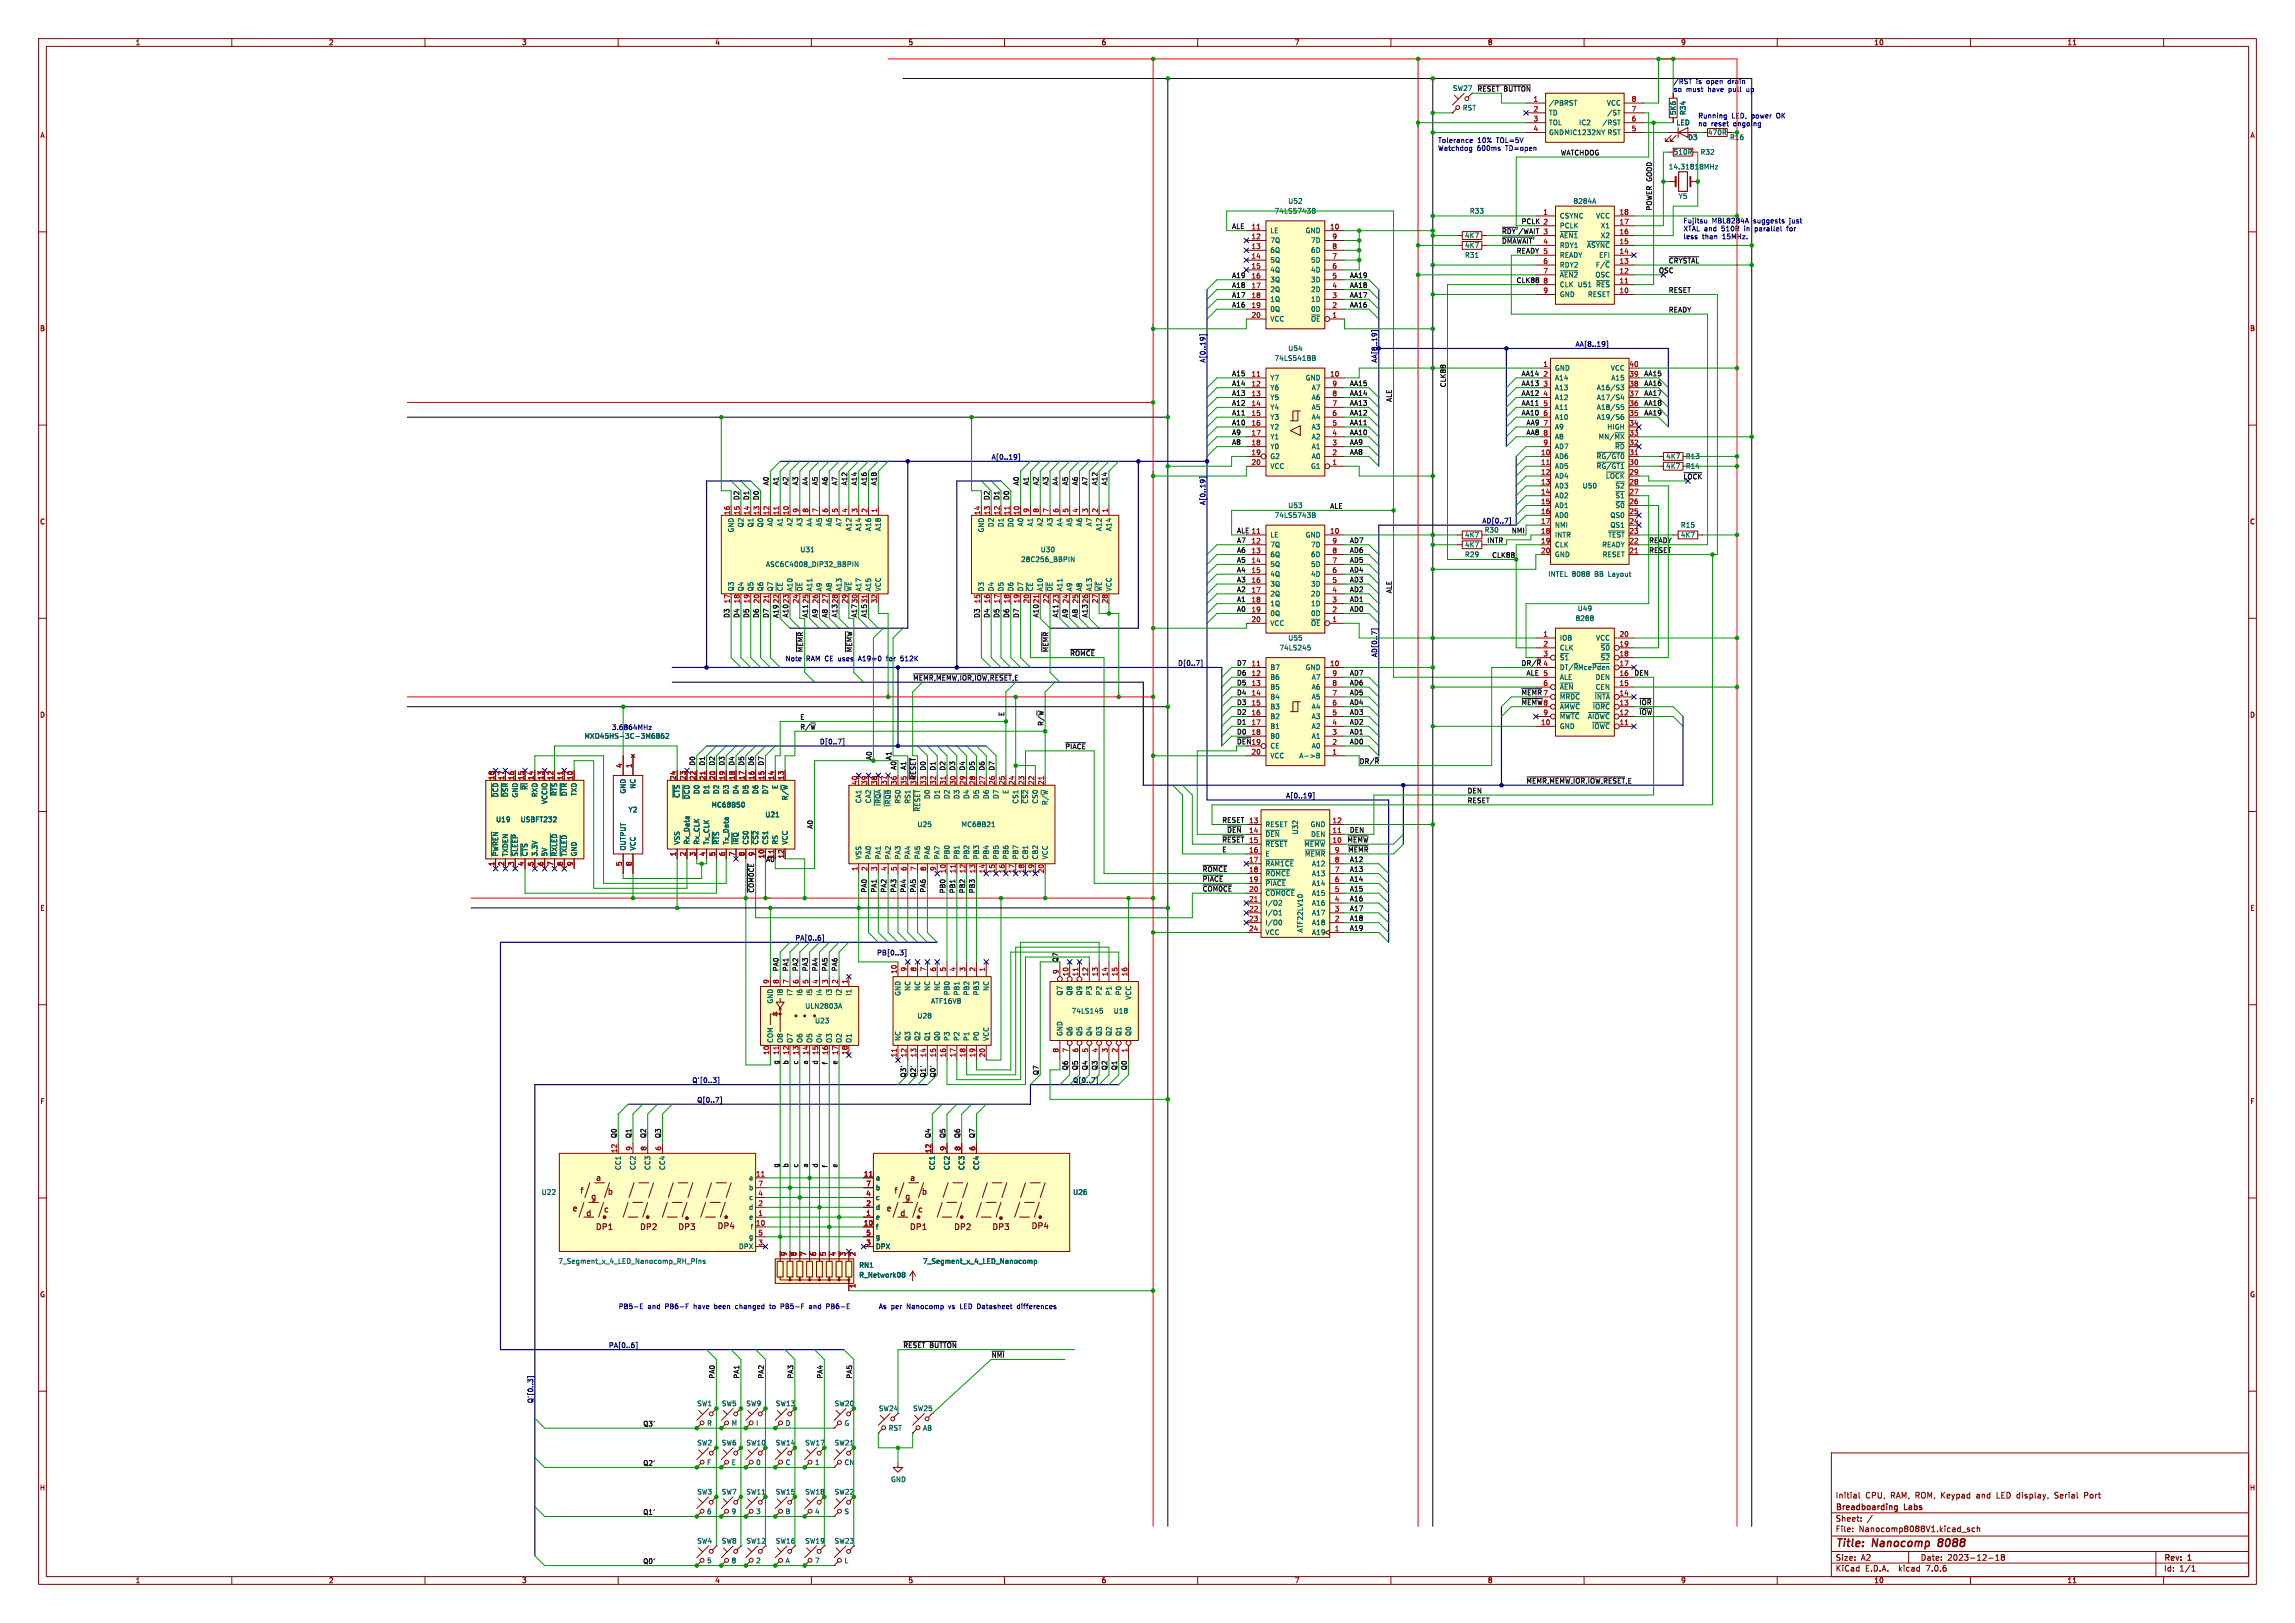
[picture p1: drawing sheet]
<svg xmlns="http://www.w3.org/2000/svg" width="594mm" height="420mm" viewBox="0 0 594 420" stroke-linecap="round" stroke-linejoin="round" font-family="sans-serif">
<defs><g id="words">
<g font-size="2.8" fill="#840000">
<text x="475" y="400.9">Title:</text>
<text x="484.7" y="400.9">Nanocomp</text>
<text x="502.5" y="400.9">8088</text>
</g>
<g font-size="2.1" fill="#840000">
<text x="154.1" y="305.8">a</text>
<text x="235.4" y="305.8">a</text>
<text x="150.1" y="309.1">f</text>
<text x="152.8" y="310.7">g</text>
<text x="157.2" y="309.4">b</text>
<text x="231.3" y="309.1">f</text>
<text x="234.1" y="310.7">g</text>
<text x="238.4" y="309.4">b</text>
<text x="148.1" y="313.7">e</text>
<text x="151.6" y="315">d</text>
<text x="156.2" y="314">c</text>
<text x="229.3" y="313.7">e</text>
<text x="232.9" y="315">d</text>
<text x="237.5" y="314">c</text>
<text x="154.1" y="318.5">DP1</text>
<text x="165.5" y="318.5">DP2</text>
<text x="175.4" y="318.5">DP3</text>
<text x="185.6" y="318.3">DP4</text>
<text x="235.4" y="318.5">DP1</text>
<text x="246.8" y="318.5">DP2</text>
<text x="256.7" y="318.5">DP3</text>
<text x="266.9" y="318.3">DP4</text>
<text x="475" y="388">Initial</text>
<text x="482.8" y="388">CPU,</text>
<text x="489.4" y="388">RAM, ROM, Keypad</text>
<text x="512" y="388">and</text>
<text x="517.4" y="388">LED display,</text>
<text x="532.7" y="388">Serial</text>
<text x="540.5" y="388">Port</text>
<text x="475" y="394">Sheet:</text>
<text x="475" y="391.2">Breadboarding</text>
<text x="493" y="391.2">Labs</text>
<text x="475" y="396.7">File:</text>
<text x="481.1" y="396.7">Nanocomp8088V1.kicad_sch</text>
<text x="475" y="406.9">KiCad</text>
<text x="475" y="404.1">Size:</text>
<text x="481.7" y="404.1">A2</text>
<text x="482.7" y="406.9">E.D.A.</text>
<text x="491.6" y="406.9">kicad</text>
<text x="497" y="404.1">Date:</text>
<text x="498.8" y="406.9">7.0.6</text>
<text x="504" y="404.1">2023-12-18</text>
<text x="560" y="404.3">Rev:</text>
<text x="560" y="406.9">Id:</text>
<text x="564.1" y="406.9">1/1</text>
<text x="566.4" y="404.3">1</text>
</g>
<g font-size="1.8" fill="#840000">
<text x="35" y="11.9">1</text>
<text x="85" y="11.9">2</text>
<text x="135" y="11.9">3</text>
<text x="185" y="11.9">4</text>
<text x="235" y="11.9">5</text>
<text x="285" y="11.9">6</text>
<text x="335" y="11.9">7</text>
<text x="385" y="11.9">8</text>
<text x="435" y="11.9">9</text>
<text x="485" y="11.9">10</text>
<text x="535" y="11.9">11</text>
<text x="10.3" y="35.9">A</text>
<text x="582.3" y="35.9">A</text>
<text x="10.3" y="85.9">B</text>
<text x="582.3" y="85.9">B</text>
<text x="10.3" y="135.9">C</text>
<text x="582.3" y="135.9">C</text>
<text x="10.3" y="185.9">D</text>
<text x="582.3" y="185.9">D</text>
<text x="10.3" y="235.9">E</text>
<text x="582.3" y="235.9">E</text>
<text x="10.3" y="285.9">F</text>
<text x="582.3" y="285.9">F</text>
<text x="10.3" y="335.9">G</text>
<text x="582.3" y="335.9">G</text>
<text x="10.2" y="385.9">H</text>
<text x="582.2" y="385.9">H</text>
<text x="35" y="409.9">1</text>
<text x="85" y="409.9">2</text>
<text x="135" y="409.9">3</text>
<text x="185" y="409.9">4</text>
<text x="235" y="409.9">5</text>
<text x="285" y="409.9">6</text>
<text x="335" y="409.9">7</text>
<text x="385" y="409.9">8</text>
<text x="435" y="409.9">9</text>
<text x="485" y="409.9">10</text>
<text x="535" y="409.9">11</text>
</g>
<g font-size="1.8" fill="#006464">
<text x="375.9" y="23.7">SW27</text>
<text x="378.5" y="28.8">RST</text>
<text x="400.8" y="27.5">/PBRST</text>
<text x="415.8" y="27.5">VCC</text>
<text x="433.9" y="29.9" transform="rotate(-90 433.9 29.9)">5K6</text>
<text x="436.5" y="29.9" transform="rotate(-90 436.5 29.9)">R34</text>
<text x="400.8" y="30.1">TD</text>
<text x="400.8" y="32.6">TOL</text>
<text x="400.8" y="35.2">GNDMIC1232NY</text>
<text x="408.6" y="32.6">IC2</text>
<text x="414.6" y="32.6">/RST</text>
<text x="415.9" y="30.1">/ST</text>
<text x="416" y="35.2">RST</text>
<text x="433.8" y="32.6">LED</text>
<text x="441.9" y="35.2">470R</text>
<text x="433.1" y="40.2">510R</text>
<text x="436.8" y="36.4">D3</text>
<text x="440" y="40.2">R32</text>
<text x="447.6" y="36.4">R16</text>
<text x="431.8" y="44">14.31818MHz</text>
<text x="333.3" y="52.9">U52</text>
<text x="407.1" y="52.9">8284A</text>
<text x="434.4" y="51.7">Y5</text>
<text x="329.8" y="55.5">74LS5743B</text>
<text x="380.3" y="55.5">R33</text>
<text x="403.6" y="56.7">CSYNC</text>
<text x="403.6" y="59.3">PCLK</text>
<text x="413" y="56.7">VCC</text>
<text x="414.2" y="59.3">X1</text>
<text x="328.7" y="60.6">LE</text>
<text x="328.7" y="63.1">7Q</text>
<text x="328.7" y="65.6">6Q</text>
<text x="337.8" y="60.6">GND</text>
<text x="339.2" y="65.6">6D</text>
<text x="339.2" y="63.1">7D</text>
<text x="379.1" y="61.8">4K7</text>
<text x="379.1" y="64.4">4K7</text>
<text x="403.6" y="61.8">~{AEN1}</text>
<text x="403.6" y="64.4">RDY1</text>
<text x="410.6" y="64.4">~{ASYNC}</text>
<text x="414.2" y="61.8">X2</text>
<text x="328.7" y="68.2">5Q</text>
<text x="328.7" y="70.7">4Q</text>
<text x="339.2" y="70.7">4D</text>
<text x="339.2" y="68.2">5D</text>
<text x="379.1" y="66.9">R31</text>
<text x="403.6" y="66.9">READY</text>
<text x="403.6" y="69.4">RDY2</text>
<text x="403.6" y="72">~{AEN2}</text>
<text x="412.8" y="72">OSC</text>
<text x="412.9" y="69.4">F/~{C}</text>
<text x="413.8" y="66.9">EFI</text>
<text x="328.7" y="73.3">3Q</text>
<text x="328.7" y="75.8">2Q</text>
<text x="339.2" y="75.8">2D</text>
<text x="339.2" y="73.3">3D</text>
<text x="403.6" y="74.5">CLK U51</text>
<text x="403.6" y="77.1">GND</text>
<text x="410.9" y="77.1">RESET</text>
<text x="413" y="74.5">~{RES}</text>
<text x="328.7" y="78.3">1Q</text>
<text x="328.7" y="80.9">0Q</text>
<text x="328.7" y="83.4">VCC</text>
<text x="339.2" y="83.4">~{OE}</text>
<text x="339.2" y="80.9">0D</text>
<text x="339.2" y="78.3">1D</text>
<text x="329.8" y="93.6">74LS541BB</text>
<text x="333.3" y="91">U54</text>
<text x="328.7" y="98.7">Y7</text>
<text x="328.7" y="101.2">Y6</text>
<text x="337.8" y="98.7">GND</text>
<text x="339.4" y="101.2">A7</text>
<text x="402.3" y="96.1">GND</text>
<text x="402.3" y="98.7">A14</text>
<text x="402.3" y="101.2">A13</text>
<text x="413.2" y="101.2">A16/S3</text>
<text x="416.8" y="96.1">VCC</text>
<text x="416.9" y="98.7">A15</text>
<text x="328.7" y="103.7">Y5</text>
<text x="328.7" y="106.3">Y4</text>
<text x="339.4" y="106.3">A5</text>
<text x="339.4" y="103.7">A6</text>
<text x="402.3" y="103.7">A12</text>
<text x="402.3" y="106.3">A11</text>
<text x="413.2" y="106.3">A18/S5</text>
<text x="413.2" y="103.7">A17/S4</text>
<text x="328.7" y="108.8">Y3</text>
<text x="328.7" y="111.4">Y2</text>
<text x="328.7" y="113.9">Y1</text>
<text x="339.4" y="113.9">A2</text>
<text x="339.4" y="111.4">A3</text>
<text x="339.4" y="108.8">A4</text>
<text x="402.3" y="108.8">A10</text>
<text x="402.3" y="111.4">A9</text>
<text x="402.3" y="113.9">A8</text>
<text x="413.2" y="108.8">A19/S6</text>
<text x="413.6" y="113.9">MN/~{MX}</text>
<text x="415.9" y="111.4">HIGH</text>
<text x="328.7" y="116.4">Y0</text>
<text x="328.7" y="119">G2</text>
<text x="339.4" y="119">A0</text>
<text x="339.4" y="116.4">A1</text>
<text x="402.3" y="119">AD6</text>
<text x="402.3" y="116.4">AD7</text>
<text x="413.1" y="119">~{RG/GT0}</text>
<text x="417.9" y="116.4">~{RD}</text>
<text x="431.1" y="119">4K7</text>
<text x="436.2" y="119">R13</text>
<text x="328.7" y="121.5">VCC</text>
<text x="339.2" y="121.5">G1</text>
<text x="402.3" y="121.5">AD5</text>
<text x="402.3" y="124.1">AD4</text>
<text x="413.1" y="121.5">~{RG/GT1}</text>
<text x="415.5" y="124.1">~{LOCK}</text>
<text x="431.1" y="121.5">4K7</text>
<text x="436.2" y="121.5">R14</text>
<text x="333.3" y="131.7">U53</text>
<text x="402.3" y="126.6">AD3</text>
<text x="402.3" y="129.1">AD2</text>
<text x="402.3" y="131.7">AD1</text>
<text x="409.5" y="126.6">U50</text>
<text x="418" y="131.7">~{S0}</text>
<text x="418" y="129.1">~{S1}</text>
<text x="418" y="126.6">~{S2}</text>
<text x="190.1" y="137.9" transform="rotate(-90 190.1 137.9)">GND</text>
<text x="192.6" y="136.6" transform="rotate(-90 192.6 136.6)">Q2</text>
<text x="195.2" y="136.6" transform="rotate(-90 195.2 136.6)">Q1</text>
<text x="197.7" y="136.6" transform="rotate(-90 197.7 136.6)">Q0</text>
<text x="200.3" y="136.4" transform="rotate(-90 200.3 136.4)">A0</text>
<text x="202.8" y="136.4" transform="rotate(-90 202.8 136.4)">A1</text>
<text x="205.3" y="136.4" transform="rotate(-90 205.3 136.4)">A2</text>
<text x="207.9" y="136.4" transform="rotate(-90 207.9 136.4)">A3</text>
<text x="210.4" y="136.4" transform="rotate(-90 210.4 136.4)">A4</text>
<text x="213" y="136.4" transform="rotate(-90 213 136.4)">A5</text>
<text x="215.5" y="136.4" transform="rotate(-90 215.5 136.4)">A6</text>
<text x="218" y="136.4" transform="rotate(-90 218 136.4)">A7</text>
<text x="220.6" y="137.6" transform="rotate(-90 220.6 137.6)">A12</text>
<text x="223.1" y="137.6" transform="rotate(-90 223.1 137.6)">A14</text>
<text x="225.7" y="137.6" transform="rotate(-90 225.7 137.6)">A16</text>
<text x="228.2" y="137.6" transform="rotate(-90 228.2 137.6)">A18</text>
<text x="254.9" y="137.9" transform="rotate(-90 254.9 137.9)">GND</text>
<text x="257.4" y="136.5" transform="rotate(-90 257.4 136.5)">D2</text>
<text x="259.9" y="136.5" transform="rotate(-90 259.9 136.5)">D1</text>
<text x="262.5" y="136.5" transform="rotate(-90 262.5 136.5)">D0</text>
<text x="265" y="136.4" transform="rotate(-90 265 136.4)">A0</text>
<text x="267.6" y="136.4" transform="rotate(-90 267.6 136.4)">A1</text>
<text x="270.1" y="136.4" transform="rotate(-90 270.1 136.4)">A2</text>
<text x="272.6" y="136.4" transform="rotate(-90 272.6 136.4)">A3</text>
<text x="275.2" y="136.4" transform="rotate(-90 275.2 136.4)">A4</text>
<text x="277.7" y="136.4" transform="rotate(-90 277.7 136.4)">A5</text>
<text x="280.3" y="136.4" transform="rotate(-90 280.3 136.4)">A6</text>
<text x="282.8" y="136.4" transform="rotate(-90 282.8 136.4)">A7</text>
<text x="285.3" y="137.6" transform="rotate(-90 285.3 137.6)">A12</text>
<text x="287.9" y="137.6" transform="rotate(-90 287.9 137.6)">A14</text>
<text x="329.8" y="134.2">74LS5743B</text>
<text x="402.3" y="134.2">AD0</text>
<text x="402.3" y="136.8">NMI</text>
<text x="416.7" y="136.8">QS1</text>
<text x="416.7" y="134.2">QS0</text>
<text x="434.9" y="136.8">R15</text>
<text x="207" y="143.1">U31</text>
<text x="269.3" y="143.1">U30</text>
<text x="328.7" y="139.3">LE</text>
<text x="328.7" y="141.8">7Q</text>
<text x="337.8" y="139.3">GND</text>
<text x="339.2" y="141.8">7D</text>
<text x="379.1" y="139.3">4K7</text>
<text x="379.1" y="141.8">4K7</text>
<text x="384.1" y="138">R30</text>
<text x="402.3" y="139.3">INTR</text>
<text x="402.3" y="141.8">CLK</text>
<text x="414.6" y="141.8">READY</text>
<text x="416.1" y="139.3">~{TEST}</text>
<text x="434.9" y="139.3">4K7</text>
<text x="198.1" y="146.9">ASC6C4008_DIP32_BBPIN</text>
<text x="264.2" y="145.6">28C256_BBPIN</text>
<text x="328.7" y="144.4">6Q</text>
<text x="328.7" y="146.9">5Q</text>
<text x="328.7" y="149.5">4Q</text>
<text x="339.2" y="149.5">4D</text>
<text x="339.2" y="146.9">5D</text>
<text x="339.2" y="144.4">6D</text>
<text x="379.1" y="144.4">R29</text>
<text x="400.6" y="149.5">INTEL 8088</text>
<text x="402.3" y="144.4">GND</text>
<text x="412.9" y="149.5">BB</text>
<text x="414.7" y="144.4">RESET</text>
<text x="416.6" y="149.5">Layout</text>
<text x="190.1" y="153.2" transform="rotate(-90 190.1 153.2)">Q3</text>
<text x="192.6" y="153.2" transform="rotate(-90 192.6 153.2)">Q4</text>
<text x="195.2" y="153.2" transform="rotate(-90 195.2 153.2)">Q5</text>
<text x="197.7" y="153.2" transform="rotate(-90 197.7 153.2)">Q6</text>
<text x="200.3" y="153.2" transform="rotate(-90 200.3 153.2)">Q7</text>
<text x="202.8" y="153.2" transform="rotate(-90 202.8 153.2)">~{CE}</text>
<text x="205.3" y="153.2" transform="rotate(-90 205.3 153.2)">A10</text>
<text x="207.9" y="153.2" transform="rotate(-90 207.9 153.2)">~{OE}</text>
<text x="210.4" y="153.2" transform="rotate(-90 210.4 153.2)">A11</text>
<text x="213" y="153.2" transform="rotate(-90 213 153.2)">A9</text>
<text x="215.5" y="153.2" transform="rotate(-90 215.5 153.2)">A8</text>
<text x="218" y="153.2" transform="rotate(-90 218 153.2)">A13</text>
<text x="220.6" y="153.2" transform="rotate(-90 220.6 153.2)">~{WE}</text>
<text x="223.1" y="153.2" transform="rotate(-90 223.1 153.2)">A17</text>
<text x="225.7" y="153.2" transform="rotate(-90 225.7 153.2)">A15</text>
<text x="228.2" y="153.2" transform="rotate(-90 228.2 153.2)">VCC</text>
<text x="254.9" y="153.2" transform="rotate(-90 254.9 153.2)">D3</text>
<text x="257.4" y="153.2" transform="rotate(-90 257.4 153.2)">D4</text>
<text x="259.9" y="153.2" transform="rotate(-90 259.9 153.2)">D5</text>
<text x="262.5" y="153.2" transform="rotate(-90 262.5 153.2)">D6</text>
<text x="265" y="153.2" transform="rotate(-90 265 153.2)">D7</text>
<text x="267.6" y="153.2" transform="rotate(-90 267.6 153.2)">~{CE}</text>
<text x="270.1" y="153.2" transform="rotate(-90 270.1 153.2)">A10</text>
<text x="272.6" y="153.2" transform="rotate(-90 272.6 153.2)">~{OE}</text>
<text x="275.2" y="153.2" transform="rotate(-90 275.2 153.2)">A11</text>
<text x="277.7" y="153.2" transform="rotate(-90 277.7 153.2)">A9</text>
<text x="280.3" y="153.2" transform="rotate(-90 280.3 153.2)">A8</text>
<text x="282.8" y="153.2" transform="rotate(-90 282.8 153.2)">A13</text>
<text x="285.3" y="153.2" transform="rotate(-90 285.3 153.2)">~{WE}</text>
<text x="287.9" y="153.2" transform="rotate(-90 287.9 153.2)">VCC</text>
<text x="328.7" y="152">3Q</text>
<text x="328.7" y="154.5">2Q</text>
<text x="339.2" y="154.5">2D</text>
<text x="339.2" y="152">3D</text>
<text x="328.7" y="157.1">1Q</text>
<text x="328.7" y="159.6">0Q</text>
<text x="339.2" y="159.6">0D</text>
<text x="339.2" y="157.1">1D</text>
<text x="407.7" y="160.9">8288</text>
<text x="408.2" y="158.3">U49</text>
<text x="328.7" y="162.2">VCC</text>
<text x="333.3" y="166">U55</text>
<text x="339.2" y="162.2">~{OE}</text>
<text x="403.6" y="166">IOB</text>
<text x="413" y="166">VCC</text>
<text x="328.7" y="173.6">B7</text>
<text x="331" y="168.5">74LS245</text>
<text x="337.8" y="173.6">GND</text>
<text x="403.6" y="168.5">CLK</text>
<text x="403.6" y="171">~{S1}</text>
<text x="403.6" y="173.6">DT/~{R}</text>
<text x="408.3" y="173.6">Mce~{Pden}</text>
<text x="414.2" y="171">~{S2}</text>
<text x="414.2" y="168.5">~{S0}</text>
<text x="328.7" y="176.1">B6</text>
<text x="328.7" y="178.7">B5</text>
<text x="339.4" y="178.7">A6</text>
<text x="339.4" y="176.1">A7</text>
<text x="403.6" y="176.1">ALE</text>
<text x="403.6" y="178.7">~{AEN}</text>
<text x="412.9" y="178.7">CEN</text>
<text x="412.9" y="176.1">DEN</text>
<text x="328.7" y="181.2">B4</text>
<text x="328.7" y="183.7">B3</text>
<text x="339.4" y="183.7">A4</text>
<text x="339.4" y="181.2">A5</text>
<text x="403.6" y="181.2">~{MRDC}</text>
<text x="403.6" y="183.7">~{AMWC} ~{IORC}</text>
<text x="412.6" y="181.2">~{INTA}</text>
<text x="151.1" y="191.4">MXO45HS-3C-3M6862</text>
<text x="328.7" y="186.3">B2</text>
<text x="328.7" y="188.8">B1</text>
<text x="328.7" y="191.4">B0</text>
<text x="339.4" y="191.4">A1</text>
<text x="339.4" y="188.8">A2</text>
<text x="339.4" y="186.3">A3</text>
<text x="403.6" y="188.8">GND</text>
<text x="403.6" y="186.3">~{MWTC}~{AIOWC}</text>
<text x="412" y="188.8">~{IOWC}</text>
<text x="328.7" y="193.9">CE</text>
<text x="328.7" y="196.4">VCC</text>
<text x="336.2" y="196.4">A-&gt;B</text>
<text x="339.4" y="193.9">A0</text>
<text x="129.1" y="206.5" transform="rotate(-90 129.1 206.5)">~{DCD}</text>
<text x="131.7" y="206.4" transform="rotate(-90 131.7 206.4)">~{DSR}</text>
<text x="134.2" y="206.5" transform="rotate(-90 134.2 206.5)">GND</text>
<text x="136.8" y="204.5" transform="rotate(-90 136.8 204.5)">~{RI}</text>
<text x="139.3" y="206.4" transform="rotate(-90 139.3 206.4)">RXD</text>
<text x="141.8" y="208.2" transform="rotate(-90 141.8 208.2)">VCCIO</text>
<text x="144.4" y="206.1" transform="rotate(-90 144.4 206.1)">~{RTS}</text>
<text x="146.9" y="206.1" transform="rotate(-90 146.9 206.1)">~{DTR}</text>
<text x="149.5" y="206.1" transform="rotate(-90 149.5 206.1)">TXD</text>
<text x="162.2" y="205.5" transform="rotate(-90 162.2 205.5)">GND</text>
<text x="164.7" y="204.2" transform="rotate(-90 164.7 204.2)">NC</text>
<text x="176.1" y="206.6" transform="rotate(-90 176.1 206.6)">~{CTS}</text>
<text x="178.7" y="207" transform="rotate(-90 178.7 207)">~{DCD}</text>
<text x="181.2" y="205.6" transform="rotate(-90 181.2 205.6)">D0</text>
<text x="183.7" y="205.6" transform="rotate(-90 183.7 205.6)">D1</text>
<text x="184" y="209.1">MC68B50</text>
<text x="186.3" y="205.6" transform="rotate(-90 186.3 205.6)">D2</text>
<text x="188.8" y="205.6" transform="rotate(-90 188.8 205.6)">D3</text>
<text x="191.4" y="205.6" transform="rotate(-90 191.4 205.6)">D4</text>
<text x="193.9" y="205.6" transform="rotate(-90 193.9 205.6)">D5</text>
<text x="196.4" y="205.6" transform="rotate(-90 196.4 205.6)">D6</text>
<text x="199" y="205.6" transform="rotate(-90 199 205.6)">D7</text>
<text x="201.5" y="204.3" transform="rotate(-90 201.5 204.3)">E</text>
<text x="204.1" y="207.2" transform="rotate(-90 204.1 207.2)">R/~{W}</text>
<text x="223.1" y="208" transform="rotate(-90 223.1 208)">CA1</text>
<text x="225.7" y="208" transform="rotate(-90 225.7 208)">CA2</text>
<text x="228.2" y="208.7" transform="rotate(-90 228.2 208.7)">~{IRQA}</text>
<text x="230.7" y="208.9" transform="rotate(-90 230.7 208.9)">~{IRQB}</text>
<text x="233.3" y="208.1" transform="rotate(-90 233.3 208.1)">RS0</text>
<text x="235.8" y="208.1" transform="rotate(-90 235.8 208.1)">RS1</text>
<text x="240.9" y="206.9" transform="rotate(-90 240.9 206.9)">D0</text>
<text x="243.4" y="206.9" transform="rotate(-90 243.4 206.9)">D1</text>
<text x="246" y="206.9" transform="rotate(-90 246 206.9)">D2</text>
<text x="248.5" y="206.9" transform="rotate(-90 248.5 206.9)">D3</text>
<text x="251.1" y="206.9" transform="rotate(-90 251.1 206.9)">D4</text>
<text x="253.6" y="206.9" transform="rotate(-90 253.6 206.9)">D5</text>
<text x="256.1" y="206.9" transform="rotate(-90 256.1 206.9)">D6</text>
<text x="258.7" y="206.9" transform="rotate(-90 258.7 206.9)">D7</text>
<text x="261.2" y="205.6" transform="rotate(-90 261.2 205.6)">E</text>
<text x="263.8" y="208.1" transform="rotate(-90 263.8 208.1)">CS1</text>
<text x="266.3" y="208.1" transform="rotate(-90 266.3 208.1)">~{CS2}</text>
<text x="268.8" y="208.1" transform="rotate(-90 268.8 208.1)">CS0</text>
<text x="271.4" y="208.5" transform="rotate(-90 271.4 208.5)">R/~{W}</text>
<text x="128.3" y="213">U19</text>
<text x="134.6" y="213">USBFT232</text>
<text x="162.6" y="210.4">Y2</text>
<text x="198" y="211.7">U21</text>
<text x="237.3" y="214.2">U25</text>
<text x="248.8" y="214.2">MC68B21</text>
<text x="327.4" y="214.2">RESET</text>
<text x="339.1" y="214.2">GND</text>
<text x="129.1" y="221.7" transform="rotate(-90 129.1 221.7)">~{PWREN}</text>
<text x="131.7" y="221.7" transform="rotate(-90 131.7 221.7)">TXDEN</text>
<text x="134.2" y="221.7" transform="rotate(-90 134.2 221.7)">~{SLEEP}</text>
<text x="136.8" y="221.7" transform="rotate(-90 136.8 221.7)">~{CTS}</text>
<text x="139.3" y="221.7" transform="rotate(-90 139.3 221.7)">3.3V</text>
<text x="141.8" y="221.7" transform="rotate(-90 141.8 221.7)">5V</text>
<text x="144.4" y="221.7" transform="rotate(-90 144.4 221.7)">~{RXLED}</text>
<text x="146.9" y="221.7" transform="rotate(-90 146.9 221.7)">~{TXLED}</text>
<text x="149.5" y="221.7" transform="rotate(-90 149.5 221.7)">GND</text>
<text x="162.2" y="220.2" transform="rotate(-90 162.2 220.2)">OUTPUT</text>
<text x="164.7" y="220.2" transform="rotate(-90 164.7 220.2)">VCC</text>
<text x="176.1" y="218.7" transform="rotate(-90 176.1 218.7)">VSS</text>
<text x="178.7" y="218.7" transform="rotate(-90 178.7 218.7)">Rx_Data</text>
<text x="181.2" y="218.7" transform="rotate(-90 181.2 218.7)">Rx_CLK</text>
<text x="183.7" y="218.7" transform="rotate(-90 183.7 218.7)">Tx_CLK</text>
<text x="186.3" y="218.7" transform="rotate(-90 186.3 218.7)">~{RTS}</text>
<text x="188.8" y="218.7" transform="rotate(-90 188.8 218.7)">Tx_Data</text>
<text x="191.4" y="218.7" transform="rotate(-90 191.4 218.7)">~{IRQ}</text>
<text x="193.9" y="218.7" transform="rotate(-90 193.9 218.7)">CS0</text>
<text x="196.4" y="218.7" transform="rotate(-90 196.4 218.7)">~{CS2}</text>
<text x="199" y="218.7" transform="rotate(-90 199 218.7)">CS1</text>
<text x="201.5" y="218.7" transform="rotate(-90 201.5 218.7)">RS</text>
<text x="204.1" y="218.7" transform="rotate(-90 204.1 218.7)">VCC</text>
<text x="327.4" y="216.8">~{DEN}</text>
<text x="327.4" y="219.3">~{RESET}</text>
<text x="327.4" y="221.8">E</text>
<text x="336.1" y="216.1" transform="rotate(-90 336.1 216.1)">U32</text>
<text x="337.4" y="219.3">~{MEMW}</text>
<text x="337.6" y="221.8">~{MEMR}</text>
<text x="339.2" y="216.8">DEN</text>
<text x="223.1" y="222.5" transform="rotate(-90 223.1 222.5)">VSS</text>
<text x="225.7" y="222.5" transform="rotate(-90 225.7 222.5)">PA0</text>
<text x="228.2" y="222.5" transform="rotate(-90 228.2 222.5)">PA1</text>
<text x="230.7" y="222.5" transform="rotate(-90 230.7 222.5)">PA2</text>
<text x="233.3" y="222.5" transform="rotate(-90 233.3 222.5)">PA3</text>
<text x="235.8" y="222.5" transform="rotate(-90 235.8 222.5)">PA4</text>
<text x="238.4" y="222.5" transform="rotate(-90 238.4 222.5)">PA5</text>
<text x="240.9" y="222.5" transform="rotate(-90 240.9 222.5)">PA6</text>
<text x="243.4" y="222.5" transform="rotate(-90 243.4 222.5)">PA7</text>
<text x="246" y="222.5" transform="rotate(-90 246 222.5)">PB0</text>
<text x="248.5" y="222.5" transform="rotate(-90 248.5 222.5)">PB1</text>
<text x="251.1" y="222.5" transform="rotate(-90 251.1 222.5)">PB2</text>
<text x="253.6" y="222.5" transform="rotate(-90 253.6 222.5)">PB3</text>
<text x="256.1" y="222.5" transform="rotate(-90 256.1 222.5)">PB4</text>
<text x="258.7" y="222.5" transform="rotate(-90 258.7 222.5)">PB5</text>
<text x="261.2" y="222.5" transform="rotate(-90 261.2 222.5)">PB6</text>
<text x="263.8" y="222.5" transform="rotate(-90 263.8 222.5)">PB7</text>
<text x="266.3" y="222.5" transform="rotate(-90 266.3 222.5)">CB1</text>
<text x="268.8" y="222.5" transform="rotate(-90 268.8 222.5)">CB2</text>
<text x="271.4" y="222.5" transform="rotate(-90 271.4 222.5)">VCC</text>
<text x="327.4" y="224.4">~{RAM1CE}</text>
<text x="327.4" y="226.9">~{ROMCE}</text>
<text x="339.4" y="226.9">A13</text>
<text x="339.4" y="224.4">A12</text>
<text x="327.4" y="229.5">~{PIACE}</text>
<text x="327.4" y="232">~{COM0CE}</text>
<text x="339.4" y="232">A15</text>
<text x="339.4" y="229.5">A14</text>
<text x="327.4" y="234.5">I/O2</text>
<text x="327.4" y="237.1">I/O1</text>
<text x="327.4" y="239.6">I/O0</text>
<text x="339.4" y="239.6">A18</text>
<text x="339.4" y="237.1">A17</text>
<text x="339.4" y="234.5">A16</text>
<text x="327.4" y="242.2">VCC</text>
<text x="337.4" y="241.5" transform="rotate(-90 337.4 241.5)">ATF22LV10</text>
<text x="339.4" y="242.2">A19</text>
<text x="202.8" y="257.8" transform="rotate(-90 202.8 257.8)">I8</text>
<text x="205.3" y="257.8" transform="rotate(-90 205.3 257.8)">I7</text>
<text x="207.9" y="257.8" transform="rotate(-90 207.9 257.8)">I6</text>
<text x="210.4" y="257.8" transform="rotate(-90 210.4 257.8)">I5</text>
<text x="213" y="257.8" transform="rotate(-90 213 257.8)">I4</text>
<text x="215.5" y="257.8" transform="rotate(-90 215.5 257.8)">I3</text>
<text x="218" y="257.8" transform="rotate(-90 218 257.8)">I2</text>
<text x="220.6" y="257.8" transform="rotate(-90 220.6 257.8)">I1</text>
<text x="233.3" y="257.8" transform="rotate(-90 233.3 257.8)">GND</text>
<text x="235.8" y="256.5" transform="rotate(-90 235.8 256.5)">NC</text>
<text x="238.4" y="256.5" transform="rotate(-90 238.4 256.5)">NC</text>
<text x="240.9" y="256.5" transform="rotate(-90 240.9 256.5)">NC</text>
<text x="243.4" y="256.5" transform="rotate(-90 243.4 256.5)">NC</text>
<text x="246" y="257.7" transform="rotate(-90 246 257.7)">PB0</text>
<text x="248.5" y="257.7" transform="rotate(-90 248.5 257.7)">PB1</text>
<text x="251.1" y="257.7" transform="rotate(-90 251.1 257.7)">PB2</text>
<text x="253.6" y="257.7" transform="rotate(-90 253.6 257.7)">PB3</text>
<text x="256.1" y="256.5" transform="rotate(-90 256.1 256.5)">NC</text>
<text x="275.2" y="257.8" transform="rotate(-90 275.2 257.8)">Q7</text>
<text x="277.7" y="257.8" transform="rotate(-90 277.7 257.8)">Q8</text>
<text x="280.3" y="257.8" transform="rotate(-90 280.3 257.8)">Q9</text>
<text x="282.8" y="257.7" transform="rotate(-90 282.8 257.7)">P3</text>
<text x="285.3" y="257.7" transform="rotate(-90 285.3 257.7)">P2</text>
<text x="287.9" y="257.7" transform="rotate(-90 287.9 257.7)">P1</text>
<text x="290.4" y="257.7" transform="rotate(-90 290.4 257.7)">P0</text>
<text x="200.3" y="259.9" transform="rotate(-90 200.3 259.9)">GND</text>
<text x="208.3" y="261.2">ULN2803A</text>
<text x="237.3" y="263.8">U28</text>
<text x="240.8" y="259.9">ATF16V8</text>
<text x="277.3" y="262.5">74LS145</text>
<text x="288.1" y="262.5">U18</text>
<text x="293" y="258.8" transform="rotate(-90 293 258.8)">VCC</text>
<text x="210.8" y="265">U23</text>
<text x="233.3" y="269.5" transform="rotate(-90 233.3 269.5)">NC</text>
<text x="235.8" y="269.5" transform="rotate(-90 235.8 269.5)">Q3</text>
<text x="238.4" y="269.5" transform="rotate(-90 238.4 269.5)">Q2</text>
<text x="240.9" y="269.5" transform="rotate(-90 240.9 269.5)">Q1</text>
<text x="243.4" y="269.5" transform="rotate(-90 243.4 269.5)">Q0</text>
<text x="246" y="269.5" transform="rotate(-90 246 269.5)">P3</text>
<text x="248.5" y="269.5" transform="rotate(-90 248.5 269.5)">P2</text>
<text x="251.1" y="269.5" transform="rotate(-90 251.1 269.5)">P1</text>
<text x="253.6" y="269.5" transform="rotate(-90 253.6 269.5)">P0</text>
<text x="256.1" y="269.5" transform="rotate(-90 256.1 269.5)">VCC</text>
<text x="275.2" y="268.2" transform="rotate(-90 275.2 268.2)">GND</text>
<text x="277.7" y="268.2" transform="rotate(-90 277.7 268.2)">Q6</text>
<text x="280.3" y="268.2" transform="rotate(-90 280.3 268.2)">Q5</text>
<text x="282.8" y="268.2" transform="rotate(-90 282.8 268.2)">Q4</text>
<text x="285.3" y="268.2" transform="rotate(-90 285.3 268.2)">Q3</text>
<text x="287.9" y="268.2" transform="rotate(-90 287.9 268.2)">Q2</text>
<text x="290.4" y="268.2" transform="rotate(-90 290.4 268.2)">Q1</text>
<text x="293" y="268.2" transform="rotate(-90 293 268.2)">Q0</text>
<text x="200.3" y="270" transform="rotate(-90 200.3 270)">COM</text>
<text x="202.8" y="270" transform="rotate(-90 202.8 270)">O8</text>
<text x="205.3" y="270" transform="rotate(-90 205.3 270)">O7</text>
<text x="207.9" y="270" transform="rotate(-90 207.9 270)">O6</text>
<text x="210.4" y="270" transform="rotate(-90 210.4 270)">O5</text>
<text x="213" y="270" transform="rotate(-90 213 270)">O4</text>
<text x="215.5" y="270" transform="rotate(-90 215.5 270)">O3</text>
<text x="218" y="270" transform="rotate(-90 218 270)">O2</text>
<text x="220.6" y="270" transform="rotate(-90 220.6 270)">O1</text>
<text x="160.9" y="302.9" transform="rotate(-90 160.9 302.9)">CC1</text>
<text x="164.7" y="302.9" transform="rotate(-90 164.7 302.9)">CC2</text>
<text x="168.5" y="302.9" transform="rotate(-90 168.5 302.9)">CC3</text>
<text x="172.3" y="302.9" transform="rotate(-90 172.3 302.9)">CC4</text>
<text x="193.7" y="305.7">a</text>
<text x="226.6" y="305.7">a</text>
<text x="242.2" y="302.9" transform="rotate(-90 242.2 302.9)">CC1</text>
<text x="246" y="302.9" transform="rotate(-90 246 302.9)">CC2</text>
<text x="249.8" y="302.9" transform="rotate(-90 249.8 302.9)">CC3</text>
<text x="253.6" y="302.9" transform="rotate(-90 253.6 302.9)">CC4</text>
<text x="140.1" y="309.4">U22</text>
<text x="193.7" y="308.2">b</text>
<text x="193.8" y="310.7">c</text>
<text x="226.6" y="310.7">c</text>
<text x="226.6" y="308.2">b</text>
<text x="277.6" y="309.4">U26</text>
<text x="193.7" y="313.3">d</text>
<text x="193.8" y="315.8">e</text>
<text x="226.6" y="315.8">e</text>
<text x="226.6" y="313.3">d</text>
<text x="191.1" y="323.4">DPX</text>
<text x="193.7" y="320.9">g</text>
<text x="194.1" y="318.4">f</text>
<text x="226.6" y="318.4">f</text>
<text x="226.6" y="323.4">DPX</text>
<text x="226.6" y="320.9">g</text>
<text x="144.4" y="327.3">7_Segment_x_4_LED_Nanocomp_RH_Pins</text>
<text x="222.3" y="328.3">RN1</text>
<text x="238.8" y="327.3">7_Segment_x_4_LED_Nanocomp</text>
<text x="222.3" y="330.8">R_Network08</text>
<text x="180.3" y="364.1">SW1</text>
<text x="186.7" y="364.1">SW5</text>
<text x="193" y="364.1">SW9</text>
<text x="200.7" y="364.1">SW13</text>
<text x="215.9" y="364.1">SW20</text>
<text x="227.3" y="365.4">SW24</text>
<text x="236.2" y="365.4">SW25</text>
<text x="182.9" y="369.2">R</text>
<text x="189.2" y="369.2">M</text>
<text x="195.6" y="369.2">I</text>
<text x="203.2" y="369.2">D</text>
<text x="218.4" y="369.2">G</text>
<text x="229.9" y="370.4">RST</text>
<text x="238.8" y="370.4">AB</text>
<text x="180.3" y="374.2">SW2</text>
<text x="186.7" y="374.2">SW6</text>
<text x="193" y="374.2">SW10</text>
<text x="200.7" y="374.2">SW14</text>
<text x="208.3" y="374.2">SW17</text>
<text x="215.9" y="374.2">SW21</text>
<text x="182.9" y="379.3">F</text>
<text x="189.2" y="379.3">E</text>
<text x="195.6" y="379.3">0</text>
<text x="203.2" y="379.3">C</text>
<text x="210.8" y="379.3">1</text>
<text x="218.4" y="379.3">CN</text>
<text x="230.5" y="383.7">GND</text>
<text x="180.3" y="386.9">SW3</text>
<text x="186.7" y="386.9">SW7</text>
<text x="193" y="386.9">SW11</text>
<text x="200.7" y="386.9">SW15</text>
<text x="208.3" y="386.9">SW18</text>
<text x="215.9" y="386.9">SW22</text>
<text x="182.9" y="392">6</text>
<text x="189.2" y="392">9</text>
<text x="195.6" y="392">3</text>
<text x="203.2" y="392">B</text>
<text x="210.8" y="392">4</text>
<text x="218.4" y="392">S</text>
<text x="180.3" y="399.6">SW4</text>
<text x="186.7" y="399.6">SW8</text>
<text x="193" y="399.6">SW12</text>
<text x="200.7" y="399.6">SW16</text>
<text x="208.3" y="399.6">SW19</text>
<text x="215.9" y="399.6">SW23</text>
<text x="182.9" y="404.7">5</text>
<text x="189.2" y="404.7">8</text>
<text x="195.6" y="404.7">2</text>
<text x="203.2" y="404.7">A</text>
<text x="210.8" y="404.7">7</text>
<text x="218.4" y="404.7">L</text>
</g>
<g font-size="1.8" fill="#0f0f0f">
<text x="382.3" y="23.8">~{RESET BUTTON}</text>
<text x="403.9" y="40.3">WATCHDOG</text>
<text x="318.8" y="59.3">ALE</text>
<text x="393.7" y="58.1">PCLK 2</text>
<text x="427.6" y="54.6" transform="rotate(-90 427.6 54.6)">POWER GOOD</text>
<text x="388.6" y="60.6">~{RDY'}/WAIT3</text>
<text x="388.6" y="63.1">~{DMAWAIT'}4</text>
<text x="392.4" y="65.7">READY 5</text>
<text x="429.3" y="70.8">OSC</text>
<text x="431.8" y="68.2">~{CRYSTAL}</text>
<text x="318.8" y="77.1">A17</text>
<text x="318.8" y="72">A19</text>
<text x="318.8" y="74.6">A18</text>
<text x="349.2" y="77.1">AA17</text>
<text x="349.2" y="74.6">AA18</text>
<text x="349.2" y="72">AA19</text>
<text x="392.4" y="73.3">CLK88</text>
<text x="431.8" y="75.8">RESET</text>
<text x="318.8" y="79.7">A16</text>
<text x="349.2" y="79.7">AA16</text>
<text x="431.8" y="80.9">READY</text>
<text x="318.8" y="97.4">A15</text>
<text x="318.8" y="100">A14</text>
<text x="349.2" y="100">AA15</text>
<text x="374.3" y="100.3" transform="rotate(-90 374.3 100.3)">CLK88</text>
<text x="393.7" y="100">AA13</text>
<text x="393.7" y="97.4">AA14</text>
<text x="425.4" y="100">AA16</text>
<text x="425.4" y="97.4">AA15</text>
<text x="318.8" y="105.1">A12</text>
<text x="318.8" y="102.5">A13</text>
<text x="318.8" y="107.6">A11</text>
<text x="349.2" y="102.5">AA14</text>
<text x="349.2" y="107.6">AA12</text>
<text x="349.2" y="105.1">AA13</text>
<text x="360.3" y="104.1" transform="rotate(-90 360.3 104.1)">ALE</text>
<text x="393.7" y="105.1">AA11</text>
<text x="393.7" y="102.5">AA12</text>
<text x="393.7" y="107.6">AA10</text>
<text x="425.4" y="107.6">AA19</text>
<text x="425.4" y="105.1">AA18</text>
<text x="425.4" y="102.5">AA17</text>
<text x="318.8" y="112.7">A9</text>
<text x="318.8" y="110.1">A10</text>
<text x="349.2" y="110.1">AA11</text>
<text x="349.2" y="112.7">AA10</text>
<text x="395" y="110.1">AA9</text>
<text x="395" y="112.7">AA8</text>
<text x="318.8" y="115.2">A8</text>
<text x="349.2" y="117.8">AA8</text>
<text x="349.2" y="115.2">AA9</text>
<text x="199" y="125.7" transform="rotate(-90 199 125.7)">A0</text>
<text x="201.6" y="125.7" transform="rotate(-90 201.6 125.7)">A1</text>
<text x="204.1" y="125.7" transform="rotate(-90 204.1 125.7)">A2</text>
<text x="206.7" y="125.7" transform="rotate(-90 206.7 125.7)">A3</text>
<text x="209.2" y="125.7" transform="rotate(-90 209.2 125.7)">A4</text>
<text x="211.7" y="125.7" transform="rotate(-90 211.7 125.7)">A5</text>
<text x="214.3" y="125.7" transform="rotate(-90 214.3 125.7)">A6</text>
<text x="216.8" y="125.7" transform="rotate(-90 216.8 125.7)">A7</text>
<text x="219.4" y="125.7" transform="rotate(-90 219.4 125.7)">A12</text>
<text x="221.9" y="125.7" transform="rotate(-90 221.9 125.7)">A14</text>
<text x="224.4" y="125.7" transform="rotate(-90 224.4 125.7)">A16</text>
<text x="227" y="125.7" transform="rotate(-90 227 125.7)">A18</text>
<text x="263.8" y="125.7" transform="rotate(-90 263.8 125.7)">A0</text>
<text x="266.3" y="125.7" transform="rotate(-90 266.3 125.7)">A1</text>
<text x="268.9" y="125.7" transform="rotate(-90 268.9 125.7)">A2</text>
<text x="271.4" y="125.7" transform="rotate(-90 271.4 125.7)">A3</text>
<text x="274" y="125.7" transform="rotate(-90 274 125.7)">A4</text>
<text x="276.5" y="125.7" transform="rotate(-90 276.5 125.7)">A5</text>
<text x="279" y="125.7" transform="rotate(-90 279 125.7)">A6</text>
<text x="281.6" y="125.7" transform="rotate(-90 281.6 125.7)">A7</text>
<text x="284.1" y="125.7" transform="rotate(-90 284.1 125.7)">A12</text>
<text x="286.7" y="125.7" transform="rotate(-90 286.7 125.7)">A14</text>
<text x="191.4" y="129.5" transform="rotate(-90 191.4 129.5)">D2</text>
<text x="194" y="129.5" transform="rotate(-90 194 129.5)">D1</text>
<text x="196.5" y="129.5" transform="rotate(-90 196.5 129.5)">D0</text>
<text x="256.2" y="129.5" transform="rotate(-90 256.2 129.5)">D2</text>
<text x="258.7" y="129.5" transform="rotate(-90 258.7 129.5)">D1</text>
<text x="261.3" y="129.5" transform="rotate(-90 261.3 129.5)">D0</text>
<text x="344.2" y="131.7">ALE</text>
<text x="320" y="140.6">A7</text>
<text x="320" y="138.1">ALE 11</text>
<text x="320" y="143.2">A6</text>
<text x="349.2" y="140.6">AD7</text>
<text x="349.2" y="143.2">AD6</text>
<text x="384.8" y="140.6">INTR</text>
<text x="391.2" y="138.1">NMI</text>
<text x="426.7" y="143.2">RESET</text>
<text x="426.7" y="140.6">READY</text>
<text x="320" y="145.7">A5</text>
<text x="320" y="148.2">A4</text>
<text x="349.2" y="148.2">AD4</text>
<text x="349.2" y="145.7">AD5</text>
<text x="386.1" y="144.4">CLK88</text>
<text x="320" y="150.8">A3</text>
<text x="320" y="153.3">A2</text>
<text x="320" y="155.9">A1</text>
<text x="349.2" y="155.9">AD1</text>
<text x="349.2" y="153.3">AD2</text>
<text x="349.2" y="150.8">AD3</text>
<text x="360.3" y="153.7" transform="rotate(-90 360.3 153.7)">ALE</text>
<text x="188.9" y="160" transform="rotate(-90 188.9 160)">D3</text>
<text x="191.4" y="160" transform="rotate(-90 191.4 160)">D4</text>
<text x="194" y="160" transform="rotate(-90 194 160)">D5</text>
<text x="196.5" y="160" transform="rotate(-90 196.5 160)">D6</text>
<text x="199" y="160" transform="rotate(-90 199 160)">D7</text>
<text x="201.6" y="160" transform="rotate(-90 201.6 160)">A19</text>
<text x="201.7" y="156.3" transform="rotate(-90 201.7 156.3)">22</text>
<text x="204.1" y="159.9" transform="rotate(-90 204.1 159.9)">A10</text>
<text x="204.2" y="156.3" transform="rotate(-90 204.2 156.3)">23</text>
<text x="209.2" y="159.9" transform="rotate(-90 209.2 159.9)">A11</text>
<text x="211.7" y="160" transform="rotate(-90 211.7 160)">A9</text>
<text x="214.3" y="160" transform="rotate(-90 214.3 160)">A8</text>
<text x="216.8" y="159.9" transform="rotate(-90 216.8 159.9)">A13</text>
<text x="216.9" y="156.3" transform="rotate(-90 216.9 156.3)">28</text>
<text x="221.9" y="159.9" transform="rotate(-90 221.9 159.9)">A17</text>
<text x="224.4" y="159.9" transform="rotate(-90 224.4 159.9)">A15</text>
<text x="224.5" y="156.3" transform="rotate(-90 224.5 156.3)">31</text>
<text x="253.7" y="160" transform="rotate(-90 253.7 160)">D3</text>
<text x="256.2" y="160" transform="rotate(-90 256.2 160)">D4</text>
<text x="258.7" y="160" transform="rotate(-90 258.7 160)">D5</text>
<text x="261.3" y="160" transform="rotate(-90 261.3 160)">D6</text>
<text x="263.8" y="160" transform="rotate(-90 263.8 160)">D7</text>
<text x="268.9" y="159.9" transform="rotate(-90 268.9 159.9)">A10</text>
<text x="269" y="156.3" transform="rotate(-90 269 156.3)">21</text>
<text x="274" y="159.9" transform="rotate(-90 274 159.9)">A11</text>
<text x="276.5" y="160" transform="rotate(-90 276.5 160)">A9</text>
<text x="279" y="160" transform="rotate(-90 279 160)">A8</text>
<text x="281.6" y="159.9" transform="rotate(-90 281.6 159.9)">A13</text>
<text x="281.7" y="156.3" transform="rotate(-90 281.7 156.3)">26</text>
<text x="320" y="158.4">A0</text>
<text x="349.2" y="158.4">AD0</text>
<text x="207.9" y="168.9" transform="rotate(-90 207.9 168.9)">~{MEMR}</text>
<text x="220.6" y="168.9" transform="rotate(-90 220.6 168.9)">~{MEMW}</text>
<text x="271.4" y="168.9" transform="rotate(-90 271.4 168.9)">~{MEMR}</text>
<text x="276.9" y="169.8">~{ROMCE}</text>
<text x="320" y="172.4">D7</text>
<text x="393.7" y="172.4">DR/~{R}</text>
<text x="236.2" y="176.2">~{MEMR,MEMW,IOR,IOW,RESET},E</text>
<text x="320" y="174.9">D6</text>
<text x="320" y="177.5">D5</text>
<text x="320" y="180">D4</text>
<text x="349.2" y="180">AD5</text>
<text x="349.2" y="177.5">AD6</text>
<text x="349.2" y="174.9">AD7</text>
<text x="393.7" y="180">~{MEMR}</text>
<text x="395" y="174.9">ALE 5</text>
<text x="422.9" y="174.9">DEN</text>
<text x="260" y="185.4" transform="rotate(-90 260 185.4)">E</text>
<text x="320" y="182.5">D3</text>
<text x="320" y="185.1">D2</text>
<text x="349.2" y="185.1">AD3</text>
<text x="349.2" y="182.5">AD4</text>
<text x="393.7" y="182.5">~{MEMW}</text>
<text x="399.3" y="180.1">7</text>
<text x="399.3" y="182.6">8</text>
<text x="424.2" y="182.5">~{IOR}</text>
<text x="424.2" y="185.1">~{IOW}</text>
<text x="207" y="188.9">R/~{W}</text>
<text x="207" y="186.3">E</text>
<text x="270.2" y="188" transform="rotate(-90 270.2 188)">R/~{W}</text>
<text x="320" y="190.2">D0</text>
<text x="320" y="187.6">D1</text>
<text x="349.2" y="190.2">AD1</text>
<text x="349.2" y="187.6">AD2</text>
<text x="225.7" y="196.8" transform="rotate(-90 225.7 196.8)">A0</text>
<text x="230.8" y="196.8" transform="rotate(-90 230.8 196.8)">A1</text>
<text x="275.6" y="194">~{PIACE}</text>
<text x="323.8" y="192.8">19</text>
<text x="349.2" y="192.7">AD0</text>
<text x="351.8" y="197.8">DR/~{R}</text>
<text x="180" y="198.3" transform="rotate(-90 180 198.3)">D0</text>
<text x="182.5" y="198.3" transform="rotate(-90 182.5 198.3)">D1</text>
<text x="185.1" y="198.3" transform="rotate(-90 185.1 198.3)">D2</text>
<text x="187.6" y="198.3" transform="rotate(-90 187.6 198.3)">D3</text>
<text x="190.2" y="198.3" transform="rotate(-90 190.2 198.3)">D4</text>
<text x="192.7" y="198.3" transform="rotate(-90 192.7 198.3)">D5</text>
<text x="195.2" y="198.3" transform="rotate(-90 195.2 198.3)">D6</text>
<text x="197.8" y="198.3" transform="rotate(-90 197.8 198.3)">D7</text>
<text x="232.1" y="199.4" transform="rotate(-90 232.1 199.4)">A0</text>
<text x="234.6" y="199.4" transform="rotate(-90 234.6 199.4)">A1</text>
<text x="239.7" y="199.5" transform="rotate(-90 239.7 199.5)">D0</text>
<text x="242.2" y="199.5" transform="rotate(-90 242.2 199.5)">D1</text>
<text x="244.8" y="199.5" transform="rotate(-90 244.8 199.5)">D2</text>
<text x="247.3" y="199.5" transform="rotate(-90 247.3 199.5)">D3</text>
<text x="249.8" y="199.5" transform="rotate(-90 249.8 199.5)">D4</text>
<text x="252.4" y="199.5" transform="rotate(-90 252.4 199.5)">D5</text>
<text x="254.9" y="199.5" transform="rotate(-90 254.9 199.5)">D6</text>
<text x="257.5" y="199.5" transform="rotate(-90 257.5 199.5)">D7</text>
<text x="395" y="202.9">~{MEMR,MEMW,IOR,IOW,RESET},E</text>
<text x="379.7" y="205.4">DEN</text>
<text x="379.7" y="207.9">RESET</text>
<text x="210.5" y="214.6" transform="rotate(-90 210.5 214.6)">A0</text>
<text x="316.2" y="213">RESET 13</text>
<text x="317.5" y="215.6">~{DEN}14</text>
<text x="349.2" y="215.6">DEN</text>
<text x="316.2" y="220.6">E</text>
<text x="316.2" y="218.1">~{RESET}</text>
<text x="348.6" y="218.1">~{MEMW}</text>
<text x="348.8" y="220.6">~{MEMR}</text>
<text x="198.2" y="223.2">A0</text>
<text x="311.1" y="225.7">~{ROMCE}</text>
<text x="349.2" y="225.7">A13</text>
<text x="349.2" y="223.2">A12</text>
<text x="195.2" y="231.1" transform="rotate(-90 195.2 231.1)">~{COM0CE}9</text>
<text x="224.4" y="231.1" transform="rotate(-90 224.4 231.1)">PA0</text>
<text x="227" y="231.1" transform="rotate(-90 227 231.1)">PA1</text>
<text x="229.5" y="231.1" transform="rotate(-90 229.5 231.1)">PA2</text>
<text x="232.1" y="231.1" transform="rotate(-90 232.1 231.1)">PA3</text>
<text x="234.6" y="231.1" transform="rotate(-90 234.6 231.1)">PA4</text>
<text x="237.1" y="231.1" transform="rotate(-90 237.1 231.1)">PA5</text>
<text x="239.7" y="231.1" transform="rotate(-90 239.7 231.1)">PA6</text>
<text x="244.8" y="231.3" transform="rotate(-90 244.8 231.3)">PB0</text>
<text x="247.3" y="231.3" transform="rotate(-90 247.3 231.3)">PB1</text>
<text x="249.8" y="231.3" transform="rotate(-90 249.8 231.3)">PB2</text>
<text x="252.4" y="231.3" transform="rotate(-90 252.4 231.3)">PB3</text>
<text x="311.1" y="230.8">~{COM0CE}</text>
<text x="311.1" y="228.3">~{PIACE}</text>
<text x="349.2" y="228.3">A14</text>
<text x="349.2" y="233.3">A16</text>
<text x="349.2" y="230.8">A15</text>
<text x="349.2" y="238.4">A18</text>
<text x="349.2" y="235.9">A17</text>
<text x="349.2" y="241">A19</text>
<text x="201.6" y="251.5" transform="rotate(-90 201.6 251.5)">PA0</text>
<text x="204.1" y="251.5" transform="rotate(-90 204.1 251.5)">PA1</text>
<text x="206.7" y="251.5" transform="rotate(-90 206.7 251.5)">PA2</text>
<text x="209.2" y="251.5" transform="rotate(-90 209.2 251.5)">PA3</text>
<text x="211.7" y="251.5" transform="rotate(-90 211.7 251.5)">PA4</text>
<text x="214.3" y="251.5" transform="rotate(-90 214.3 251.5)">PA5</text>
<text x="216.8" y="251.5" transform="rotate(-90 216.8 251.5)">PA6</text>
<text x="274" y="249.1" transform="rotate(-90 274 249.1)">Q7</text>
<text x="201.6" y="275.6" transform="rotate(-90 201.6 275.6)">g</text>
<text x="204.1" y="275.6" transform="rotate(-90 204.1 275.6)">b</text>
<text x="206.7" y="275.6" transform="rotate(-90 206.7 275.6)">c</text>
<text x="209.2" y="275.6" transform="rotate(-90 209.2 275.6)">a</text>
<text x="211.7" y="275.6" transform="rotate(-90 211.7 275.6)">d</text>
<text x="214.3" y="275.6" transform="rotate(-90 214.3 275.6)">f</text>
<text x="216.8" y="275.6" transform="rotate(-90 216.8 275.6)">e</text>
<text x="234.6" y="278.9" transform="rotate(-90 234.6 278.9)">Q3'</text>
<text x="237.1" y="278.9" transform="rotate(-90 237.1 278.9)">Q2'</text>
<text x="239.7" y="278.9" transform="rotate(-90 239.7 278.9)">Q1'</text>
<text x="242.2" y="278.9" transform="rotate(-90 242.2 278.9)">Q0'</text>
<text x="268.9" y="278.3" transform="rotate(-90 268.9 278.3)">Q7</text>
<text x="276.5" y="277.1" transform="rotate(-90 276.5 277.1)">Q6</text>
<text x="279" y="277.1" transform="rotate(-90 279 277.1)">Q5</text>
<text x="281.6" y="277.1" transform="rotate(-90 281.6 277.1)">Q4</text>
<text x="284.1" y="277.1" transform="rotate(-90 284.1 277.1)">Q3</text>
<text x="286.7" y="277.1" transform="rotate(-90 286.7 277.1)">Q2</text>
<text x="289.2" y="277.1" transform="rotate(-90 289.2 277.1)">Q1</text>
<text x="291.7" y="277.1" transform="rotate(-90 291.7 277.1)">Q0</text>
<text x="159.7" y="294.6" transform="rotate(-90 159.7 294.6)">Q0</text>
<text x="163.5" y="294.6" transform="rotate(-90 163.5 294.6)">Q1</text>
<text x="167.3" y="294.6" transform="rotate(-90 167.3 294.6)">Q2</text>
<text x="171.1" y="294.6" transform="rotate(-90 171.1 294.6)">Q3</text>
<text x="241" y="294.6" transform="rotate(-90 241 294.6)">Q4</text>
<text x="244.8" y="294.6" transform="rotate(-90 244.8 294.6)">Q5</text>
<text x="248.6" y="294.6" transform="rotate(-90 248.6 294.6)">Q6</text>
<text x="252.4" y="294.6" transform="rotate(-90 252.4 294.6)">Q7</text>
<text x="201.6" y="302.3" transform="rotate(-90 201.6 302.3)">g</text>
<text x="204.1" y="302.3" transform="rotate(-90 204.1 302.3)">b</text>
<text x="206.7" y="302.3" transform="rotate(-90 206.7 302.3)">c</text>
<text x="209.2" y="302.3" transform="rotate(-90 209.2 302.3)">a</text>
<text x="211.7" y="302.3" transform="rotate(-90 211.7 302.3)">d</text>
<text x="214.3" y="302.3" transform="rotate(-90 214.3 302.3)">f</text>
<text x="216.8" y="302.3" transform="rotate(-90 216.8 302.3)">e</text>
<text x="233.7" y="348.9">~{RESET BUTTON}</text>
<text x="256.5" y="351.4">~{NMI}</text>
<text x="185.1" y="356.9" transform="rotate(-90 185.1 356.9)">PA0</text>
<text x="191.4" y="356.9" transform="rotate(-90 191.4 356.9)">PA1</text>
<text x="197.8" y="356.9" transform="rotate(-90 197.8 356.9)">PA2</text>
<text x="205.4" y="356.9" transform="rotate(-90 205.4 356.9)">PA3</text>
<text x="213" y="356.9" transform="rotate(-90 213 356.9)">PA4</text>
<text x="220.6" y="356.9" transform="rotate(-90 220.6 356.9)">PA5</text>
<text x="166.4" y="369.2">Q3'</text>
<text x="166.4" y="379.4">Q2'</text>
<text x="166.4" y="392.1">Q1'</text>
<text x="166.4" y="404.8">Q0'</text>
</g>
<g font-size="1.8" fill="#0000c2">
<text x="433.1" y="21.8">/RST</text>
<text x="433.1" y="23.9">so</text>
<text x="436.4" y="23.9">must</text>
<text x="439" y="21.8">is</text>
<text x="441.8" y="21.8">open</text>
<text x="442.2" y="23.9">have</text>
<text x="447.5" y="21.8">drain</text>
<text x="447.7" y="23.9">pull</text>
<text x="452.5" y="23.9">up</text>
<text x="439.4" y="30.7">Running</text>
<text x="439.4" y="32.8">no</text>
<text x="442.9" y="32.8">reset</text>
<text x="448.2" y="30.7">LED,</text>
<text x="448.8" y="32.8">ongoing</text>
<text x="453.4" y="30.7">power</text>
<text x="460.1" y="30.7">OK</text>
<text x="372.1" y="37.1">Tolerance</text>
<text x="372.1" y="39.1">Watchdog</text>
<text x="382.3" y="39.1">600ms</text>
<text x="382.4" y="37.1">10%</text>
<text x="387.5" y="37.1">TOL=5V</text>
<text x="389.8" y="39.1">TD=open</text>
<text x="435.6" y="57.9">Fujitsu</text>
<text x="435.6" y="59.9">XTAL and</text>
<text x="443.1" y="57.9">MBL8284A</text>
<text x="445.7" y="59.9">510R</text>
<text x="451.8" y="59.9">in</text>
<text x="454" y="57.9">suggests</text>
<text x="454.7" y="59.9">parallel</text>
<text x="463.2" y="59.9">for</text>
<text x="463.5" y="57.9">just</text>
<text x="435.6" y="62">less</text>
<text x="440.6" y="62">than</text>
<text x="445.9" y="62">15MHz.</text>
<text x="203.2" y="171.2">Note</text>
<text x="208.7" y="171.2">RAM CE uses</text>
<text x="222.7" y="171.2">A19=0</text>
<text x="230.2" y="171.2">for</text>
<text x="234" y="171.2">512K</text>
<text x="158.2" y="189">3.6864MHz</text>
<text x="160" y="338.8">PB5-E</text>
<text x="167.7" y="338.8">and</text>
<text x="172.3" y="338.8">PB6-F</text>
<text x="179.9" y="338.8">have</text>
<text x="185.4" y="338.8">been</text>
<text x="191" y="338.8">changed</text>
<text x="200.1" y="338.8">to</text>
<text x="203.2" y="338.8">PB5-F</text>
<text x="210.8" y="338.8">and</text>
<text x="215.4" y="338.8">PB6-E</text>
<text x="227.3" y="338.8">As per</text>
<text x="234.8" y="338.8">Nanocomp</text>
<text x="245.8" y="338.8">vs</text>
<text x="249" y="338.8">LED Datasheet</text>
<text x="264.2" y="338.8">differences</text>
</g>
<g font-size="1.8" fill="#a90000">
<text x="396.8" y="26.4">1</text>
<text x="396.8" y="29">2</text>
<text x="422.2" y="29">7</text>
<text x="422.2" y="26.4">8</text>
<text x="396.8" y="31.5">3</text>
<text x="396.8" y="34">4</text>
<text x="422.2" y="34">5</text>
<text x="422.2" y="31.5">6</text>
<text x="323.8" y="59.4">11</text>
<text x="344.1" y="59.4">10</text>
<text x="399.3" y="55.6">1</text>
<text x="419.1" y="58.2">17</text>
<text x="419.1" y="55.6">18</text>
<text x="323.8" y="62">12</text>
<text x="323.8" y="64.5">13</text>
<text x="344.7" y="64.5">8</text>
<text x="344.7" y="62">9</text>
<text x="419.1" y="65.8">14</text>
<text x="419.1" y="63.2">15</text>
<text x="419.1" y="60.7">16</text>
<text x="323.8" y="67.1">14</text>
<text x="323.8" y="69.6">15</text>
<text x="344.7" y="69.6">6</text>
<text x="344.7" y="67.1">7</text>
<text x="399.3" y="68.3">6</text>
<text x="399.3" y="70.9">7</text>
<text x="419.1" y="70.9">12</text>
<text x="419.1" y="68.3">13</text>
<text x="323.8" y="72.1">16</text>
<text x="323.8" y="74.7">17</text>
<text x="323.8" y="77.2">18</text>
<text x="344.7" y="77.2">3</text>
<text x="344.7" y="74.7">4</text>
<text x="344.7" y="72.1">5</text>
<text x="399.3" y="73.4">8</text>
<text x="399.3" y="75.9">9</text>
<text x="419.1" y="75.9">10</text>
<text x="419.1" y="73.4">11</text>
<text x="323.8" y="79.8">19</text>
<text x="323.8" y="82.3">20</text>
<text x="344.7" y="82.3">1</text>
<text x="344.7" y="79.8">2</text>
<text x="399.3" y="95">1</text>
<text x="421.6" y="95">40</text>
<text x="323.8" y="97.5">11</text>
<text x="323.8" y="100.1">12</text>
<text x="344.1" y="97.5">10</text>
<text x="344.7" y="100.1">9</text>
<text x="399.3" y="97.5">2</text>
<text x="399.3" y="100.1">3</text>
<text x="421.6" y="100.1">38</text>
<text x="421.6" y="97.5">39</text>
<text x="323.8" y="102.6">13</text>
<text x="323.8" y="105.2">14</text>
<text x="323.8" y="107.7">15</text>
<text x="344.7" y="107.7">6</text>
<text x="344.7" y="105.2">7</text>
<text x="344.7" y="102.6">8</text>
<text x="399.3" y="102.6">4</text>
<text x="399.3" y="105.2">5</text>
<text x="399.3" y="107.7">6</text>
<text x="421.6" y="107.7">35</text>
<text x="421.6" y="105.2">36</text>
<text x="421.6" y="102.6">37</text>
<text x="323.8" y="110.2">16</text>
<text x="323.8" y="112.8">17</text>
<text x="344.7" y="112.8">4</text>
<text x="344.7" y="110.2">5</text>
<text x="399.3" y="110.2">7</text>
<text x="399.3" y="112.8">8</text>
<text x="421.6" y="112.8">33</text>
<text x="421.6" y="110.2">34</text>
<text x="323.8" y="115.3">18</text>
<text x="323.8" y="117.9">19</text>
<text x="344.7" y="117.9">2</text>
<text x="344.7" y="115.3">3</text>
<text x="398.7" y="117.9">10</text>
<text x="399.3" y="115.3">9</text>
<text x="421.6" y="117.9">31</text>
<text x="421.6" y="115.3">32</text>
<text x="323.8" y="120.4">20</text>
<text x="344.7" y="120.4">1</text>
<text x="398.7" y="120.4">11</text>
<text x="398.7" y="122.9">12</text>
<text x="398.7" y="125.5">13</text>
<text x="421.6" y="125.5">28</text>
<text x="421.6" y="122.9">29</text>
<text x="421.6" y="120.4">30</text>
<text x="398.7" y="128">14</text>
<text x="398.7" y="130.6">15</text>
<text x="421.6" y="130.6">26</text>
<text x="421.6" y="128">27</text>
<text x="189" y="133.4" transform="rotate(-90 189 133.4)">16</text>
<text x="191.5" y="133.4" transform="rotate(-90 191.5 133.4)">15</text>
<text x="194.1" y="133.4" transform="rotate(-90 194.1 133.4)">14</text>
<text x="196.6" y="133.4" transform="rotate(-90 196.6 133.4)">13</text>
<text x="199.1" y="133.4" transform="rotate(-90 199.1 133.4)">12</text>
<text x="201.7" y="133.4" transform="rotate(-90 201.7 133.4)">11</text>
<text x="204.2" y="133.4" transform="rotate(-90 204.2 133.4)">10</text>
<text x="206.8" y="132.8" transform="rotate(-90 206.8 132.8)">9</text>
<text x="209.3" y="132.8" transform="rotate(-90 209.3 132.8)">8</text>
<text x="211.8" y="132.8" transform="rotate(-90 211.8 132.8)">7</text>
<text x="214.4" y="132.8" transform="rotate(-90 214.4 132.8)">6</text>
<text x="216.9" y="132.8" transform="rotate(-90 216.9 132.8)">5</text>
<text x="219.5" y="132.8" transform="rotate(-90 219.5 132.8)">4</text>
<text x="222" y="132.8" transform="rotate(-90 222 132.8)">3</text>
<text x="224.5" y="132.8" transform="rotate(-90 224.5 132.8)">2</text>
<text x="227.1" y="132.8" transform="rotate(-90 227.1 132.8)">1</text>
<text x="253.7" y="133.4" transform="rotate(-90 253.7 133.4)">14</text>
<text x="256.3" y="133.4" transform="rotate(-90 256.3 133.4)">13</text>
<text x="258.8" y="133.4" transform="rotate(-90 258.8 133.4)">12</text>
<text x="261.4" y="133.4" transform="rotate(-90 261.4 133.4)">11</text>
<text x="263.9" y="133.4" transform="rotate(-90 263.9 133.4)">10</text>
<text x="266.4" y="132.8" transform="rotate(-90 266.4 132.8)">9</text>
<text x="269" y="132.8" transform="rotate(-90 269 132.8)">8</text>
<text x="271.5" y="132.8" transform="rotate(-90 271.5 132.8)">7</text>
<text x="274.1" y="132.8" transform="rotate(-90 274.1 132.8)">6</text>
<text x="276.6" y="132.8" transform="rotate(-90 276.6 132.8)">5</text>
<text x="279.1" y="132.8" transform="rotate(-90 279.1 132.8)">4</text>
<text x="281.7" y="132.8" transform="rotate(-90 281.7 132.8)">3</text>
<text x="284.2" y="132.8" transform="rotate(-90 284.2 132.8)">2</text>
<text x="286.8" y="132.8" transform="rotate(-90 286.8 132.8)">1</text>
<text x="398.7" y="133.1">16</text>
<text x="398.7" y="135.6">17</text>
<text x="421.6" y="135.6">24</text>
<text x="421.6" y="133.1">25</text>
<text x="323.8" y="140.7">12</text>
<text x="323.8" y="143.3">13</text>
<text x="344.1" y="138.2">10</text>
<text x="344.7" y="143.3">8</text>
<text x="344.7" y="140.7">9</text>
<text x="398.7" y="138.2">18</text>
<text x="398.7" y="140.7">19</text>
<text x="398.7" y="143.3">20</text>
<text x="421.6" y="143.3">21</text>
<text x="421.6" y="140.7">22</text>
<text x="421.6" y="138.2">23</text>
<text x="323.8" y="145.8">14</text>
<text x="323.8" y="148.3">15</text>
<text x="344.7" y="148.3">6</text>
<text x="344.7" y="145.8">7</text>
<text x="323.8" y="150.9">16</text>
<text x="323.8" y="153.4">17</text>
<text x="323.8" y="156">18</text>
<text x="344.7" y="156">3</text>
<text x="344.7" y="153.4">4</text>
<text x="344.7" y="150.9">5</text>
<text x="189" y="156.3" transform="rotate(-90 189 156.3)">17</text>
<text x="191.5" y="156.3" transform="rotate(-90 191.5 156.3)">18</text>
<text x="194.1" y="156.3" transform="rotate(-90 194.1 156.3)">19</text>
<text x="196.6" y="156.3" transform="rotate(-90 196.6 156.3)">20</text>
<text x="199.1" y="156.3" transform="rotate(-90 199.1 156.3)">21</text>
<text x="206.8" y="156.3" transform="rotate(-90 206.8 156.3)">24</text>
<text x="209.3" y="156.3" transform="rotate(-90 209.3 156.3)">25</text>
<text x="211.8" y="156.3" transform="rotate(-90 211.8 156.3)">26</text>
<text x="214.4" y="156.3" transform="rotate(-90 214.4 156.3)">27</text>
<text x="219.5" y="156.3" transform="rotate(-90 219.5 156.3)">29</text>
<text x="222" y="156.3" transform="rotate(-90 222 156.3)">30</text>
<text x="227.1" y="156.3" transform="rotate(-90 227.1 156.3)">32</text>
<text x="253.7" y="156.3" transform="rotate(-90 253.7 156.3)">15</text>
<text x="256.3" y="156.3" transform="rotate(-90 256.3 156.3)">16</text>
<text x="258.8" y="156.3" transform="rotate(-90 258.8 156.3)">17</text>
<text x="261.4" y="156.3" transform="rotate(-90 261.4 156.3)">18</text>
<text x="263.9" y="156.3" transform="rotate(-90 263.9 156.3)">19</text>
<text x="266.4" y="156.3" transform="rotate(-90 266.4 156.3)">20</text>
<text x="271.5" y="156.3" transform="rotate(-90 271.5 156.3)">22</text>
<text x="274.1" y="156.3" transform="rotate(-90 274.1 156.3)">23</text>
<text x="276.6" y="156.3" transform="rotate(-90 276.6 156.3)">24</text>
<text x="279.1" y="156.3" transform="rotate(-90 279.1 156.3)">25</text>
<text x="284.2" y="156.3" transform="rotate(-90 284.2 156.3)">27</text>
<text x="286.8" y="156.3" transform="rotate(-90 286.8 156.3)">28</text>
<text x="323.8" y="158.5">19</text>
<text x="323.8" y="161">20</text>
<text x="344.7" y="161">1</text>
<text x="344.7" y="158.5">2</text>
<text x="399.3" y="164.8">1</text>
<text x="399.3" y="167.4">2</text>
<text x="419.1" y="167.4">19</text>
<text x="419.1" y="164.8">20</text>
<text x="323.8" y="172.5">11</text>
<text x="344.1" y="172.5">10</text>
<text x="399.3" y="169.9">3</text>
<text x="399.3" y="172.5">4</text>
<text x="419.1" y="172.5">17</text>
<text x="419.1" y="169.9">18</text>
<text x="323.8" y="175">12</text>
<text x="323.8" y="177.5">13</text>
<text x="344.7" y="177.5">8</text>
<text x="344.7" y="175">9</text>
<text x="399.3" y="177.5">6</text>
<text x="419.1" y="177.5">15</text>
<text x="419.1" y="175">16</text>
<text x="323.8" y="180.1">14</text>
<text x="323.8" y="182.6">15</text>
<text x="323.8" y="185.2">16</text>
<text x="344.7" y="185.2">5</text>
<text x="344.7" y="182.6">6</text>
<text x="344.7" y="180.1">7</text>
<text x="399.3" y="185.2">9</text>
<text x="419.1" y="185.2">12</text>
<text x="419.1" y="182.6">13</text>
<text x="419.1" y="180.1">14</text>
<text x="323.8" y="187.7">17</text>
<text x="323.8" y="190.2">18</text>
<text x="344.7" y="190.2">3</text>
<text x="344.7" y="187.7">4</text>
<text x="398.7" y="187.7">10</text>
<text x="419.1" y="187.7">11</text>
<text x="323.8" y="195.3">20</text>
<text x="344.7" y="195.3">1</text>
<text x="344.7" y="192.8">2</text>
<text x="128" y="202" transform="rotate(-90 128 202)">18</text>
<text x="130.6" y="202" transform="rotate(-90 130.6 202)">17</text>
<text x="133.1" y="202" transform="rotate(-90 133.1 202)">16</text>
<text x="135.6" y="202" transform="rotate(-90 135.6 202)">15</text>
<text x="138.2" y="202" transform="rotate(-90 138.2 202)">14</text>
<text x="140.7" y="202" transform="rotate(-90 140.7 202)">13</text>
<text x="143.3" y="202" transform="rotate(-90 143.3 202)">12</text>
<text x="145.8" y="202" transform="rotate(-90 145.8 202)">11</text>
<text x="148.3" y="202" transform="rotate(-90 148.3 202)">10</text>
<text x="161" y="198.8" transform="rotate(-90 161 198.8)">4</text>
<text x="163.6" y="198.8" transform="rotate(-90 163.6 198.8)">1</text>
<text x="175" y="202" transform="rotate(-90 175 202)">24</text>
<text x="177.5" y="202" transform="rotate(-90 177.5 202)">23</text>
<text x="180.1" y="202" transform="rotate(-90 180.1 202)">22</text>
<text x="182.6" y="202" transform="rotate(-90 182.6 202)">21</text>
<text x="185.2" y="202" transform="rotate(-90 185.2 202)">20</text>
<text x="187.7" y="202" transform="rotate(-90 187.7 202)">19</text>
<text x="190.2" y="202" transform="rotate(-90 190.2 202)">18</text>
<text x="192.8" y="202" transform="rotate(-90 192.8 202)">17</text>
<text x="195.3" y="202" transform="rotate(-90 195.3 202)">16</text>
<text x="197.9" y="202" transform="rotate(-90 197.9 202)">15</text>
<text x="200.4" y="202" transform="rotate(-90 200.4 202)">14</text>
<text x="202.9" y="202" transform="rotate(-90 202.9 202)">13</text>
<text x="222" y="203.2" transform="rotate(-90 222 203.2)">40</text>
<text x="224.5" y="203.2" transform="rotate(-90 224.5 203.2)">39</text>
<text x="227.1" y="203.2" transform="rotate(-90 227.1 203.2)">38</text>
<text x="229.6" y="203.2" transform="rotate(-90 229.6 203.2)">37</text>
<text x="232.2" y="203.2" transform="rotate(-90 232.2 203.2)">36</text>
<text x="234.7" y="203.2" transform="rotate(-90 234.7 203.2)">35</text>
<text x="239.8" y="203.2" transform="rotate(-90 239.8 203.2)">33</text>
<text x="242.3" y="203.2" transform="rotate(-90 242.3 203.2)">32</text>
<text x="244.9" y="203.2" transform="rotate(-90 244.9 203.2)">31</text>
<text x="247.4" y="203.2" transform="rotate(-90 247.4 203.2)">30</text>
<text x="249.9" y="203.2" transform="rotate(-90 249.9 203.2)">29</text>
<text x="252.5" y="203.2" transform="rotate(-90 252.5 203.2)">28</text>
<text x="255" y="203.2" transform="rotate(-90 255 203.2)">27</text>
<text x="257.6" y="203.2" transform="rotate(-90 257.6 203.2)">26</text>
<text x="260.1" y="203.2" transform="rotate(-90 260.1 203.2)">25</text>
<text x="262.6" y="203.2" transform="rotate(-90 262.6 203.2)">24</text>
<text x="265.2" y="203.2" transform="rotate(-90 265.2 203.2)">23</text>
<text x="267.7" y="203.2" transform="rotate(-90 267.7 203.2)">22</text>
<text x="270.3" y="203.2" transform="rotate(-90 270.3 203.2)">21</text>
<text x="238.4" y="210.2" transform="rotate(-90 238.4 210.2)">~{RESET}</text>
<text x="344.8" y="215.6">11</text>
<text x="344.8" y="213.1">12</text>
<text x="175" y="221.7" transform="rotate(-90 175 221.7)">1</text>
<text x="177.5" y="221.7" transform="rotate(-90 177.5 221.7)">2</text>
<text x="180.1" y="221.7" transform="rotate(-90 180.1 221.7)">3</text>
<text x="182.6" y="221.7" transform="rotate(-90 182.6 221.7)">4</text>
<text x="185.2" y="221.7" transform="rotate(-90 185.2 221.7)">5</text>
<text x="187.7" y="221.7" transform="rotate(-90 187.7 221.7)">6</text>
<text x="190.2" y="221.7" transform="rotate(-90 190.2 221.7)">7</text>
<text x="192.8" y="221.7" transform="rotate(-90 192.8 221.7)">8</text>
<text x="195.3" y="221.7" transform="rotate(-90 195.3 221.7)">9</text>
<text x="323.2" y="218.2">15</text>
<text x="323.2" y="220.7">16</text>
<text x="344.8" y="218.2">10</text>
<text x="345.4" y="220.7">9</text>
<text x="128" y="224.2" transform="rotate(-90 128 224.2)">1</text>
<text x="130.6" y="224.2" transform="rotate(-90 130.6 224.2)">2</text>
<text x="133.1" y="224.2" transform="rotate(-90 133.1 224.2)">3</text>
<text x="135.6" y="224.2" transform="rotate(-90 135.6 224.2)">4</text>
<text x="138.2" y="224.2" transform="rotate(-90 138.2 224.2)">5</text>
<text x="140.7" y="224.2" transform="rotate(-90 140.7 224.2)">6</text>
<text x="143.3" y="224.2" transform="rotate(-90 143.3 224.2)">7</text>
<text x="145.8" y="224.2" transform="rotate(-90 145.8 224.2)">8</text>
<text x="148.3" y="224.2" transform="rotate(-90 148.3 224.2)">9</text>
<text x="161" y="224.2" transform="rotate(-90 161 224.2)">5</text>
<text x="163.6" y="224.2" transform="rotate(-90 163.6 224.2)">8</text>
<text x="197.9" y="222.3" transform="rotate(-90 197.9 222.3)">10</text>
<text x="200.4" y="222.3" transform="rotate(-90 200.4 222.3)">11</text>
<text x="202.9" y="222.3" transform="rotate(-90 202.9 222.3)">12</text>
<text x="222" y="225.5" transform="rotate(-90 222 225.5)">1</text>
<text x="224.5" y="225.5" transform="rotate(-90 224.5 225.5)">2</text>
<text x="227.1" y="225.5" transform="rotate(-90 227.1 225.5)">3</text>
<text x="229.6" y="225.5" transform="rotate(-90 229.6 225.5)">4</text>
<text x="232.2" y="225.5" transform="rotate(-90 232.2 225.5)">5</text>
<text x="234.7" y="225.5" transform="rotate(-90 234.7 225.5)">6</text>
<text x="237.2" y="225.5" transform="rotate(-90 237.2 225.5)">7</text>
<text x="239.8" y="225.5" transform="rotate(-90 239.8 225.5)">8</text>
<text x="242.3" y="225.5" transform="rotate(-90 242.3 225.5)">9</text>
<text x="244.9" y="226.1" transform="rotate(-90 244.9 226.1)">10</text>
<text x="247.4" y="226.1" transform="rotate(-90 247.4 226.1)">11</text>
<text x="249.9" y="226.1" transform="rotate(-90 249.9 226.1)">12</text>
<text x="252.5" y="226.1" transform="rotate(-90 252.5 226.1)">13</text>
<text x="255" y="226.1" transform="rotate(-90 255 226.1)">14</text>
<text x="257.6" y="226.1" transform="rotate(-90 257.6 226.1)">15</text>
<text x="260.1" y="226.1" transform="rotate(-90 260.1 226.1)">16</text>
<text x="262.6" y="226.1" transform="rotate(-90 262.6 226.1)">17</text>
<text x="265.2" y="226.1" transform="rotate(-90 265.2 226.1)">18</text>
<text x="267.7" y="226.1" transform="rotate(-90 267.7 226.1)">19</text>
<text x="270.3" y="226.1" transform="rotate(-90 270.3 226.1)">20</text>
<text x="323.2" y="223.3">17</text>
<text x="323.2" y="225.8">18</text>
<text x="345.4" y="225.8">7</text>
<text x="345.4" y="223.3">8</text>
<text x="323.2" y="228.3">19</text>
<text x="323.2" y="230.9">20</text>
<text x="323.2" y="233.4">21</text>
<text x="345.4" y="233.4">4</text>
<text x="345.4" y="230.9">5</text>
<text x="345.4" y="228.3">6</text>
<text x="323.2" y="236">22</text>
<text x="323.2" y="238.5">23</text>
<text x="345.4" y="238.5">2</text>
<text x="345.4" y="236">3</text>
<text x="323.2" y="241">24</text>
<text x="345.4" y="241">1</text>
<text x="234.7" y="251.5" transform="rotate(-90 234.7 251.5)">9</text>
<text x="237.2" y="251.5" transform="rotate(-90 237.2 251.5)">8</text>
<text x="239.8" y="251.5" transform="rotate(-90 239.8 251.5)">7</text>
<text x="242.3" y="251.5" transform="rotate(-90 242.3 251.5)">6</text>
<text x="244.9" y="251.5" transform="rotate(-90 244.9 251.5)">5</text>
<text x="247.4" y="251.5" transform="rotate(-90 247.4 251.5)">4</text>
<text x="249.9" y="251.5" transform="rotate(-90 249.9 251.5)">3</text>
<text x="252.5" y="251.5" transform="rotate(-90 252.5 251.5)">2</text>
<text x="255" y="251.5" transform="rotate(-90 255 251.5)">1</text>
<text x="199.1" y="254.7" transform="rotate(-90 199.1 254.7)">9</text>
<text x="201.7" y="254.7" transform="rotate(-90 201.7 254.7)">8</text>
<text x="204.2" y="254.7" transform="rotate(-90 204.2 254.7)">7</text>
<text x="206.8" y="254.7" transform="rotate(-90 206.8 254.7)">6</text>
<text x="209.3" y="254.7" transform="rotate(-90 209.3 254.7)">5</text>
<text x="211.8" y="254.7" transform="rotate(-90 211.8 254.7)">4</text>
<text x="214.4" y="254.7" transform="rotate(-90 214.4 254.7)">3</text>
<text x="216.9" y="254.7" transform="rotate(-90 216.9 254.7)">2</text>
<text x="219.5" y="254.7" transform="rotate(-90 219.5 254.7)">1</text>
<text x="232.2" y="252.1" transform="rotate(-90 232.2 252.1)">10</text>
<text x="274.1" y="252.2" transform="rotate(-90 274.1 252.2)">9</text>
<text x="276.6" y="252.8" transform="rotate(-90 276.6 252.8)">10</text>
<text x="279.1" y="252.8" transform="rotate(-90 279.1 252.8)">11</text>
<text x="281.7" y="252.8" transform="rotate(-90 281.7 252.8)">12</text>
<text x="284.2" y="252.8" transform="rotate(-90 284.2 252.8)">13</text>
<text x="286.8" y="252.8" transform="rotate(-90 286.8 252.8)">14</text>
<text x="289.3" y="252.8" transform="rotate(-90 289.3 252.8)">15</text>
<text x="291.8" y="252.8" transform="rotate(-90 291.8 252.8)">16</text>
<text x="199.1" y="273.1" transform="rotate(-90 199.1 273.1)">10</text>
<text x="201.7" y="273.1" transform="rotate(-90 201.7 273.1)">11</text>
<text x="204.2" y="273.1" transform="rotate(-90 204.2 273.1)">12</text>
<text x="206.8" y="273.1" transform="rotate(-90 206.8 273.1)">13</text>
<text x="209.3" y="273.1" transform="rotate(-90 209.3 273.1)">14</text>
<text x="211.8" y="273.1" transform="rotate(-90 211.8 273.1)">15</text>
<text x="214.4" y="273.1" transform="rotate(-90 214.4 273.1)">16</text>
<text x="216.9" y="273.1" transform="rotate(-90 216.9 273.1)">17</text>
<text x="219.5" y="273.1" transform="rotate(-90 219.5 273.1)">18</text>
<text x="232.2" y="273.7" transform="rotate(-90 232.2 273.7)">11</text>
<text x="234.7" y="273.7" transform="rotate(-90 234.7 273.7)">12</text>
<text x="237.2" y="273.7" transform="rotate(-90 237.2 273.7)">13</text>
<text x="239.8" y="273.7" transform="rotate(-90 239.8 273.7)">14</text>
<text x="242.3" y="273.7" transform="rotate(-90 242.3 273.7)">15</text>
<text x="244.9" y="273.7" transform="rotate(-90 244.9 273.7)">16</text>
<text x="247.4" y="273.7" transform="rotate(-90 247.4 273.7)">17</text>
<text x="249.9" y="273.7" transform="rotate(-90 249.9 273.7)">18</text>
<text x="252.5" y="273.7" transform="rotate(-90 252.5 273.7)">19</text>
<text x="255" y="273.7" transform="rotate(-90 255 273.7)">20</text>
<text x="274.1" y="272.5" transform="rotate(-90 274.1 272.5)">8</text>
<text x="276.6" y="272.5" transform="rotate(-90 276.6 272.5)">7</text>
<text x="279.1" y="272.5" transform="rotate(-90 279.1 272.5)">6</text>
<text x="281.7" y="272.5" transform="rotate(-90 281.7 272.5)">5</text>
<text x="284.2" y="272.5" transform="rotate(-90 284.2 272.5)">4</text>
<text x="286.8" y="272.5" transform="rotate(-90 286.8 272.5)">3</text>
<text x="289.3" y="272.5" transform="rotate(-90 289.3 272.5)">2</text>
<text x="291.8" y="272.5" transform="rotate(-90 291.8 272.5)">1</text>
<text x="159.8" y="298.5" transform="rotate(-90 159.8 298.5)">12</text>
<text x="163.6" y="297.9" transform="rotate(-90 163.6 297.9)">9</text>
<text x="167.4" y="297.9" transform="rotate(-90 167.4 297.9)">8</text>
<text x="171.2" y="297.9" transform="rotate(-90 171.2 297.9)">6</text>
<text x="241" y="298.5" transform="rotate(-90 241 298.5)">12</text>
<text x="244.9" y="297.9" transform="rotate(-90 244.9 297.9)">9</text>
<text x="248.7" y="297.9" transform="rotate(-90 248.7 297.9)">8</text>
<text x="252.5" y="297.9" transform="rotate(-90 252.5 297.9)">6</text>
<text x="195.5" y="304.5">11</text>
<text x="223.5" y="304.5">11</text>
<text x="196.1" y="309.6">4</text>
<text x="196.1" y="307.1">7</text>
<text x="224.1" y="309.6">4</text>
<text x="224.1" y="307.1">7</text>
<text x="195.5" y="317.2">10</text>
<text x="196.1" y="314.7">1</text>
<text x="196.1" y="312.2">2</text>
<text x="223.5" y="317.2">10</text>
<text x="224.1" y="314.7">1</text>
<text x="224.1" y="312.2">2</text>
<text x="196.1" y="322.3">3</text>
<text x="196.1" y="319.8">5</text>
<text x="224.1" y="322.3">3</text>
<text x="224.1" y="319.8">5</text>
<text x="203.9" y="325.2" transform="rotate(-90 203.9 325.2)">9</text>
<text x="206.5" y="325.2" transform="rotate(-90 206.5 325.2)">8</text>
<text x="209" y="325.2" transform="rotate(-90 209 325.2)">7</text>
<text x="211.5" y="325.2" transform="rotate(-90 211.5 325.2)">6</text>
<text x="214.1" y="325.2" transform="rotate(-90 214.1 325.2)">5</text>
<text x="216.6" y="325.2" transform="rotate(-90 216.6 325.2)">4</text>
<text x="219.2" y="325.2" transform="rotate(-90 219.2 325.2)">3</text>
<text x="221.7" y="325.2" transform="rotate(-90 221.7 325.2)">2</text>
<text x="221.7" y="333.4" transform="rotate(-90 221.7 333.4)">1</text>
</g>
<g font-size="1.8" fill="#000084">
<text x="407.7" y="89.8">AA[8..19]</text>
<text x="312.1" y="94" transform="rotate(-90 312.1 94)">A[0..19]</text>
<text x="356.5" y="94" transform="rotate(-90 356.5 94)">AA[8..19]</text>
<text x="256.5" y="119">A[0..19]</text>
<text x="435.6" y="124.1">~{LOCK}</text>
<text x="312.1" y="130.8" transform="rotate(-90 312.1 130.8)">A[0..19]</text>
<text x="383.5" y="135.5">AD[0..7]</text>
<text x="304.8" y="172.4">D[0..7]</text>
<text x="356.5" y="170.2" transform="rotate(-90 356.5 170.2)">AD[0..7]</text>
<text x="212.1" y="192.7">D[0..7]</text>
<text x="332.7" y="206.7">A[0..19]</text>
<text x="205.7" y="243.5">PA[0..6]</text>
<text x="226.9" y="247.3">PB[0..3]</text>
<text x="179.1" y="280.3">Q'[0..3]</text>
<text x="277.6" y="280.3">Q[0..7]</text>
<text x="180.3" y="285.4">Q[0..7]</text>
<text x="157.5" y="348.9">PA[0..6]</text>
<text x="138.1" y="363.2" transform="rotate(-90 138.1 363.2)">Q'[0..3]</text>
</g>
<g font-size="1.8" fill="#009600">
<text x="320" y="192.7">~{DEN}</text>
<text x="237.2" y="203.2" transform="rotate(-90 237.2 203.2)">34~{RESET}</text>
</g>
</g></defs>
<g fill="none" stroke="#840000" stroke-width=".26">
<path d="M10 10h574v400h-574zM12 12h570v396h-570zM60 10v2M110 10v2M160 10v2M210 10v2M260 10v2M310 10v2M360 10v2M410 10v2M460 10v2M510 10v2"/>
<path d="M536.6 11.6h.7M560 10v2M375.9 29.2h.1M376.4 24.6l1 1.1M376.9 28.2l-1 1M379 24.1l-3.1 3.1M381 24.1l-1 1M10 60h2M378.5 59.9h5v2.1h-5zM397.5 55.9h5.1M397.5 58.4h5.1M402.6 53.3h15.2v25.4h-15.2z"/>
<path d="M417.8 55.9h5.1M417.8 58.4h5.1M582 60h2M377.2 61h1.3M377.2 63.5h1.3M378.5 62.5h5v2h-5zM383.5 61h1.3M383.5 63.5h1.3M397.5 61h5.1M397.5 63.5h5.1M397.5 76.2h5.1M397.5 73.7h5.1"/>
<path d="M397.5 71.1h5.1M397.5 68.6h5.1M397.5 66h5.1M417.8 61h5.1M417.8 63.5h5.1M417.8 76.2h5.1M417.8 73.7h5.1M417.8 71.1h5.1M417.8 68.6h5.1M417.8 66h5.1M10 110h2M582 110h2"/>
<path d="M10 160h2M582 160h2M161.3 195.6v5.1M163.4 195.2l.8 .8M163.8 195.6v5.1M164.2 195.2l-.8 .8M10 210h2M158.7 200.7h7.7v20.3h-7.7zM582 210h2M161.3 221v5.1M163.8 221v5.1M10 260h2"/>
<path d="M582 260h2M10 310h2M582 310h2M10 360h2M186.7 369.6h.1M187.2 365l1 1M187.7 368.6l-1 1M189.7 364.5l-3 3M191.8 364.5l-1 1M191.8 364.5h.1M208.3 379.7h.1M208.8 375.2l1 1"/>
<path d="M209.3 378.7l-1 1M211.3 374.7l-3 3M213.4 374.7l-1.1 1M215.9 379.7h.1M216.4 375.2l1 1M216.9 378.7l-1 1M218.9 374.7l-3 3M221 374.7l-1 1M232.4 378.5v1.2h1.3l-1.3 1.3-1.3-1.3h1.3M474 376h108v32h-108zM582 360h2M180.3 392.4h.1"/>
<path d="M180.8 387.9l1.1 1M181.4 391.4l-1.1 1M183.4 387.4l-3.1 3M185.4 387.4l-1 1M185.4 387.4h.1M474 397.5h108M474 391.5h108M479.5 396.2v.2M479.5 395.4v.2M481.2 386.2v1.3l.2 .2M481.7 393.5v.2M481.7 392.7v.2"/>
<path d="M484.6 392.1l-1.3 1.9M507.7 396.5h1.2M509.7 395.4h-.3l-.2 .2v.2l.5 .1v.4h-.5M511.1 395.4h-.4l-.3 .3 .1 .6h.6M511.7 395.5l.6-.1 .1 1M511.7 394.9v1.5M531.8 387.6l.6 .1M532.1 386.2l-.3 .3 .3 .4M539.5 387h.6M540.1 386.2h-.6v1.5M60 408v2M110 408v2"/>
<path d="M160 408v2M210 408v2M260 408v2M310 408v2M360 408v2M410 408v2M460 408v2M474 404.5h108M474 401.5h108M494 401.5v3M510 408v2M514.7 403.2h1.2"/>
<path d="M516.5 403.8h.9M516.5 402.7l.5-.4v1.5M518.2 402.9l-.2 .3 .2 .6 .6-.3-.3-.6M518.2 402.9l-.2-.3 .2-.3 .6 .3-.3 .3M518.2 402.9h.3M536.6 409.6h.7M558 401.5v6.5M560 408v2M567.3 406.6h.9M567.3 405.5l.4-.4v1.5"/>
<circle cx="377.3" cy="27.8" r=".51"/>
<circle cx="379.7" cy="25.5" r=".51"/>
<circle cx="188.1" cy="368.2" r=".51"/>
<circle cx="190.4" cy="365.9" r=".51"/>
<circle cx="209.7" cy="378.4" r=".51"/>
<circle cx="212" cy="376" r=".51"/>
<circle cx="217.3" cy="378.4" r=".51"/>
<circle cx="219.6" cy="376" r=".51"/>
<circle cx="181.7" cy="391.1" r=".51"/>
<circle cx="184.1" cy="388.7" r=".51"/>
</g>
<path d="M501.8 399.2l-.2 .6 .1 .3" fill="none" stroke="#840000" stroke-width=".4"/>
<path d="M490.4 390.5l.7 .1M491.1 389.7v1.2l-.3 .3-.4-.1M491.1 389.7l-.7 .1" fill="none" stroke="#840000" stroke-width=".3"/>
<g fill="none" stroke="#006464" stroke-width=".26">
<path d="M403.8 59.9h4.6M412.3 52.3h.6M412.6 51.4l.5 1.2M381.9 66.6h.7M403.8 70.1h4.6M410.9 62.5h5.7M411.1 74.2h.7M413.2 72.6h3.4M169.9 190.1l.3 .3M169.9 190.1l.3-.3 .3 .1 .2 .2-.3 .3M170.2 190.4h.2M170.2 190.4l-.3 .2"/>
<path d="M170.4 190.4l.3 .2-.1 .4-.4 .1-.3-.3M171.7 189.8l-.5 .3-.1 .7 .3 .3 .4-.1-.1-.6-.3-.1-.3 .2M172.3 189.9l.5-.1 .3 .4-.8 .9h.8"/>
</g>
<path d="M402.6 53.3h15.2v25.4h-15.2z" fill="#ffffc2" stroke="#ffffc2" stroke-width=".26"/>
<path d="M420.6 73.2h.7" fill="none" stroke="#a90000" stroke-width=".26"/>
<path d="M400 24.1h20.4v12.7h-20.4z" fill="#ffffc2"/>
<g fill="none" stroke="#840000" stroke-width=".26">
<path d="M395 26.7h5M395 29.2h5M395 31.8h5M395 34.3h5M400 24.1h20.4v12.7h-20.4zM420.4 26.7h5M420.4 29.2h5M420.4 31.8h5M420.4 34.3h5M431.8 34.3h7.6M431.8 39.4h1.3M432.1 25.4h2v5.1h-2z"/>
<path d="M432.6 35.1l-1.6 1.5h.8h-.8v-.8M433.1 38.4h5v2h-5zM433.1 24.1v1.3M433.1 30.5v1.3M433.8 35.1l-1.5 1.5h.8h-.8v-.8M434.3 34.3l2.6-1.3v2.6zM434.3 33v2.6M438.1 39.4h1.3M440.7 34.3h1.3M442 33.3h5v2h-5zM447 34.3h1.3M322.6 59.7h5.1"/>
<path d="M327.7 57.2h15.2v27.9h-15.2zM342.9 59.7h5.1M431.8 47h1.9M437.5 47h1.9M322.6 62.2h5.1M322.6 64.8h5.1M322.6 67.3h5.1M322.6 69.9h5.1M322.6 72.4h5.1M322.6 74.9h5.1M322.6 77.5h5.1M342.9 62.2h5.1"/>
<path d="M342.9 64.8h5.1M342.9 67.3h5.1M342.9 69.9h5.1M342.9 72.4h5.1M342.9 74.9h5.1M342.9 77.5h5.1M322.6 82.6h5.1M322.6 80h5.1M322.6 97.8h5.1M327.7 95.3h15.2v27.9h-15.2zM342.9 80h5.1M342.9 97.8h5.1"/>
<path d="M344.2 82.6h3.8M398.8 97.8h2.5M398.8 95.3h2.5M401.3 92.7h20.3v53.4h-20.3zM421.6 97.8h2.6M421.6 95.3h2.6M322.6 100.3h5.1M322.6 102.9h5.1M322.6 105.4h5.1M322.6 108h5.1M322.6 110.5h5.1M322.6 113h5.1"/>
<path d="M322.6 115.6h5.1M322.6 118.1h3.8M334 111.4l2.5-1.2v2.5zM335.9 106.3v2.6h-1.3M336.5 106.3h-1.9v2.6h-.6M342.9 100.3h5.1M342.9 102.9h5.1M342.9 105.4h5.1M342.9 108h5.1M342.9 110.5h5.1M342.9 113h5.1M342.9 115.6h5.1"/>
<path d="M342.9 118.1h5.1M398.8 100.3h2.5M398.8 102.9h2.5M398.8 105.4h2.5M398.8 108h2.5M398.8 110.5h2.5M398.8 113h2.5M398.8 115.6h2.5M398.8 118.1h2.5M421.6 100.3h2.6M421.6 102.9h2.6M421.6 105.4h2.6"/>
<path d="M421.6 108h2.6M421.6 110.5h2.6M421.6 113h2.6M421.6 115.6h2.6M421.6 118.1h2.6M429.3 118.1h1.2M430.5 119.6h5.1v2.1h-5.1zM430.5 117.1h5.1v2h-5.1zM435.6 118.1h1.3M186.7 133.4h43.2v20.3h-43.2zM189.2 130.8v2.6M191.8 130.8v2.6"/>
<path d="M194.3 130.8v2.6M196.8 130.8v2.6M199.4 130.8v2.6M201.9 130.8v2.6M204.5 130.8v2.6M207 130.8v2.6M209.5 130.8v2.6M212.1 130.8v2.6M214.6 130.8v2.6M217.2 130.8v2.6M219.7 130.8v2.6M222.2 130.8v2.6"/>
<path d="M224.8 130.8v2.6M227.3 130.8v2.6M251.5 133.4h38.1v20.3h-38.1zM254 130.8v2.6M256.5 130.8v2.6M259.1 130.8v2.6M261.6 130.8v2.6M264.2 130.8v2.6M266.7 130.8v2.6M269.2 130.8v2.6M271.8 130.8v2.6M274.3 130.8v2.6"/>
<path d="M276.9 130.8v2.6M279.4 130.8v2.6M281.9 130.8v2.6M284.5 130.8v2.6M287 130.8v2.6M322.6 138.4h5.1M322.6 120.7h5.1M327.7 135.9h15.2v27.9h-15.2zM342.9 138.4h5.1M344.2 120.7h3.8M377.2 138.4h1.3M378.5 137.4h5v2h-5z"/>
<path d="M378.5 140h5v2h-5zM383.5 138.4h1.3M398.8 138.4h2.5M398.8 120.7h2.5M398.8 123.2h2.5M398.8 125.7h2.5M398.8 128.3h2.5M398.8 130.8h2.5M398.8 133.4h2.5M398.8 135.9h2.5M421.6 138.4h2.6M421.6 120.7h2.6"/>
<path d="M421.6 123.2h2.6M421.6 125.7h2.6M421.6 128.3h2.6M421.6 130.8h2.6M421.6 133.4h2.6M421.6 135.9h2.6M429.3 120.7h1.2M433.1 138.4h1.2M434.3 137.4h5.1v2h-5.1zM435.6 120.7h1.3M439.4 138.4h1.3M189.2 153.7v2.5"/>
<path d="M191.8 153.7v2.5M194.3 153.7v2.5M196.8 153.7v2.5M199.4 153.7v2.5M201.9 153.7v2.5M204.5 153.7v2.5M207 153.7v2.5M209.5 153.7v2.5M212.1 153.7v2.5M214.6 153.7v2.5M217.2 153.7v2.5M219.7 153.7v2.5"/>
<path d="M222.2 153.7v2.5M224.8 153.7v2.5M227.3 153.7v2.5M254 153.7v2.5M256.5 153.7v2.5M259.1 153.7v2.5M261.6 153.7v2.5M264.2 153.7v2.5M266.7 153.7v2.5M269.2 153.7v2.5M271.8 153.7v2.5M274.3 153.7v2.5"/>
<path d="M276.9 153.7v2.5M279.4 153.7v2.5M281.9 153.7v2.5M284.5 153.7v2.5M287 153.7v2.5M322.6 141h5.1M322.6 143.5h5.1M322.6 146.1h5.1M322.6 148.6h5.1M322.6 151.1h5.1M322.6 153.7h5.1M322.6 156.2h5.1"/>
<path d="M322.6 158.8h5.1M342.9 141h5.1M342.9 143.5h5.1M342.9 146.1h5.1M342.9 148.6h5.1M342.9 151.1h5.1M342.9 153.7h5.1M342.9 156.2h5.1M342.9 158.8h5.1M377.2 141h1.3M383.5 141h1.3M398.8 141h2.5"/>
<path d="M398.8 143.5h2.5M421.6 141h2.6M421.6 143.5h2.6M322.6 161.3h5.1M322.6 172.7h5.1M322.6 175.3h5.1M322.6 177.8h5.1M327.7 170.2h15.2v27.9h-15.2zM342.9 172.7h5.1M342.9 175.3h5.1M342.9 177.8h5.1M344.2 161.3h3.8"/>
<path d="M397.5 172.7h5.1M397.5 175.3h5.1M397.5 177.8h3.8M397.5 165.1h5.1M397.5 170.2h3.8M397.5 167.6h5.1M402.6 162.6h15.2v27.9h-15.2zM417.8 175.3h5.1M417.8 177.8h5.1M417.8 165.1h5.1M419.1 172.7h3.8M419.1 170.2h3.8"/>
<path d="M419.1 167.6h3.8M128.3 199.4v2.5M130.8 199.4v2.5M133.3 199.4v2.5M135.9 199.4v2.5M138.4 199.4v2.5M141 199.4v2.5M143.5 199.4v2.5M146 199.4v2.5M148.6 199.4v2.5M161.3 195.6v5.1M163.4 195.2l.8 .8"/>
<path d="M163.8 195.6v5.1M164.2 195.2l-.8 .8M175.3 199.4v2.5M177.8 199.4v2.5M180.3 199.4v2.5M182.9 199.4v2.5M185.4 199.4v2.5M188 199.4v2.5M190.5 199.4v2.5M193 199.4v2.5M195.6 199.4v2.5M198.1 199.4v2.5"/>
<path d="M200.7 199.4v2.5M203.2 199.4v2.5M322.6 195.6h5.1M322.6 180.3h5.1M322.6 182.9h5.1M322.6 185.4h5.1M322.6 188h5.1M322.6 190.5h5.1M322.6 193h3.8M335.9 181.6v2.6h-1.3M336.5 181.6h-1.9v2.6h-.6M342.9 195.6h5.1"/>
<path d="M342.9 180.3h5.1M342.9 182.9h5.1M342.9 185.4h5.1M342.9 188h5.1M342.9 190.5h5.1M342.9 193h5.1M397.5 180.3h3.8M397.5 182.9h3.8M397.5 185.4h3.8M397.5 188h5.1M419.1 180.3h3.8M419.1 182.9h3.8"/>
<path d="M419.1 185.4h3.8M419.1 188h3.8M125.7 201.9h25.4v20.4h-25.4zM172.7 201.9h33v17.8h-33zM175.3 219.7v2.6M177.8 219.7v2.6M180.3 219.7v2.6M182.9 219.7v2.6M185.4 219.7v2.6M188 219.7v2.6M190.5 219.7v2.6M193 219.7v2.6"/>
<path d="M195.6 219.7v2.6M198.1 219.7v2.6M200.7 219.7v2.6M203.2 219.7v2.6M219.7 203.2h53.3v20.3h-53.3zM222.2 200.7v2.5M224.8 200.7v2.5M227.3 200.7v2.5M229.9 200.7v2.5M232.4 200.7v2.5M234.9 200.7v2.5M240 200.7v2.5"/>
<path d="M242.6 200.7v2.5M245.1 200.7v2.5M247.6 200.7v2.5M250.2 200.7v2.5M252.7 200.7v2.5M255.3 200.7v2.5M257.8 200.7v2.5M260.3 200.7v2.5M262.9 200.7v2.5M265.4 200.7v2.5M268 200.7v2.5M270.5 200.7v2.5"/>
<path d="M322.6 218.4h3.8M322.6 215.9h3.8M322.6 213.4h3.8M326.4 209.6h17.8v33h-17.8zM344.2 218.4h3.8M344.2 215.9h3.8M344.2 213.4h3.8M128.3 222.3v2.5M130.8 222.3v2.5M133.3 222.3v2.5M135.9 222.3v2.5M138.4 222.3v2.5"/>
<path d="M141 222.3v2.5M143.5 222.3v2.5M146 222.3v2.5M148.6 222.3v2.5M161.3 221v5.1M163.8 221v5.1M222.2 223.5v2.6M224.8 223.5v2.6M227.3 223.5v2.6M229.9 223.5v2.6M232.4 223.5v2.6M234.9 223.5v2.6"/>
<path d="M237.5 223.5v2.6M240 223.5v2.6M242.6 223.5v2.6M245.1 223.5v2.6M247.6 223.5v2.6M250.2 223.5v2.6M252.7 223.5v2.6M255.3 223.5v2.6M257.8 223.5v2.6M260.3 223.5v2.6M262.9 223.5v2.6M265.4 223.5v2.6"/>
<path d="M268 223.5v2.6M270.5 223.5v2.6M322.6 221h3.8M322.6 223.5h3.8M322.6 226.1h3.8M322.6 228.6h3.8M322.6 238.8h3.8M322.6 231.1h3.8M322.6 233.7h3.8M322.6 236.2h3.8M344.2 221h3.8M344.2 223.5h3.8"/>
<path d="M344.2 226.1h3.8M344.2 228.6h3.8M344.2 238.8h3.8M344.2 231.1h3.8M344.2 233.7h3.8M344.2 236.2h3.8M196.8 255.3h25.4v15.2h-25.4zM199.4 252.7v2.6M200.9 259.3h2l-1 1.6zM201.9 252.7v2.6M201.9 258.3v1M204.5 252.7v2.6"/>
<path d="M207 252.7v2.6M209.5 252.7v2.6M212.1 252.7v2.6M214.6 252.7v2.6M217.2 252.7v2.6M219.7 252.7v2.6M231.1 252.7h25.4v17.8h-25.4zM232.4 248.9v3.8M234.9 248.9v3.8M237.5 248.9v3.8M240 248.9v3.8M242.6 248.9v3.8"/>
<path d="M245.1 248.9v3.8M247.6 248.9v3.8M250.2 248.9v3.8M252.7 248.9v3.8M255.3 248.9v3.8M271.8 254h22.8v15.2h-22.8zM274.3 248.9v3.8M276.9 248.9v3.8M279.4 248.9v3.8M281.9 248.9v5.1M284.5 248.9v5.1M287 248.9v5.1"/>
<path d="M289.6 248.9v5.1M292.1 248.9v5.1M322.6 241.3h3.8M344.2 240.7l-1.3 .6 1.3 .6M344.2 241.3h3.8M199.4 270.5v2.6M200.3 262.4l.7-.5v1zM200.3 261.9v1M201.9 262.4h-2.5v2.8M201.9 261.4v5.6M201.9 270.5v2.6M204.5 270.5v2.6"/>
<path d="M207 270.5v2.6M209.5 270.5v2.6M212.1 270.5v2.6M214.6 270.5v2.6M217.2 270.5v2.6M219.7 270.5v2.6M232.4 270.5v3.8M234.9 270.5v3.8M237.5 270.5v3.8M240 270.5v3.8M242.6 270.5v3.8M245.1 270.5v3.8"/>
<path d="M247.6 270.5v3.8M250.2 270.5v3.8M252.7 270.5v3.8M255.3 270.5v3.8M274.3 269.2v5.1M276.9 270.5v3.8M279.4 270.5v3.8M281.9 270.5v3.8M284.5 270.5v3.8M287 270.5v3.8M289.6 270.5v3.8M292.1 270.5v3.8"/>
<path d="M144.8 298.5h50.8v25.4h-50.8zM160 295.9v2.6M163.8 295.9v2.6M167.6 295.9v2.6M171.4 295.9v2.6M226.1 298.5h50.8v25.4h-50.8zM241.3 295.9v2.6M245.1 295.9v2.6M248.9 295.9v2.6M252.7 295.9v2.6M151.1 311.2l-1.2 3.8M151.1 315h2.6"/>
<path d="M152.4 311.2h2.5M152.7 306.1l-1.3 3.8M153.9 306.1h2.6M156.2 311.2l-1.3 3.8M157.7 306.1l-1.2 3.8M162.6 315h2.5M162.6 311.2l-1.3 3.8M163.8 311.2h2.6M164.1 306.1l-1.3 3.8M165.4 306.1h2.5M167.6 311.2l-1.2 3.8M169.2 306.1l-1.3 3.8"/>
<path d="M172.7 315h2.6M172.7 311.2l-1.3 3.8M174 311.2h2.5M174.2 306.1l-1.2 3.8M175.5 306.1h2.6M177.8 311.2l-1.3 3.8M179.3 306.1l-1.2 3.8M182.6 315h2.6M182.6 311.2l-1.2 3.8M183.9 311.2h2.5M184.1 306.1l-1.2 3.8M185.4 306.1h2.6"/>
<path d="M187.7 311.2l-1.3 3.8M189.2 306.1l-1.2 3.8M195.6 315h2.5M195.6 317.5h2.5M195.6 304.8h2.5M195.6 312.4h2.5M195.6 309.9h2.5M195.6 307.3h2.5M223.5 315h2.6M223.5 317.5h2.6M223.5 304.8h2.6M223.5 312.4h2.6"/>
<path d="M223.5 309.9h2.6M223.5 307.3h2.6M232.4 315h2.5M232.4 311.2l-1.3 3.8M233.7 311.2h2.5M233.9 306.1l-1.2 3.8M235.2 306.1h2.5M237.5 311.2l-1.3 3.8M239 306.1l-1.3 3.8M243.8 315h2.6M243.8 311.2l-1.2 3.8M245.1 311.2h2.5"/>
<path d="M245.4 306.1l-1.3 3.8M246.6 306.1h2.6M248.9 311.2l-1.3 3.8M250.4 306.1l-1.2 3.8M254 315h2.5M254 311.2l-1.3 3.8M255.3 311.2h2.5M255.5 306.1l-1.2 3.8M256.8 306.1h2.5M259.1 311.2l-1.3 3.8M260.6 306.1l-1.3 3.8M263.9 315h2.5"/>
<path d="M263.9 311.2l-1.3 3.8M265.2 311.2h2.5M265.4 306.1l-1.2 3.8M266.7 306.1h2.5M269 311.2l-1.3 3.8M270.5 306.1l-1.3 3.8M195.6 322.6h2.5M195.6 320h2.5M200.7 325.8h20.3v6.3h-20.3zM201.2 326.4h1.5v4.1h-1.5zM201.9 330.5v.7h2.6v-.7v.7h2.5v-.7v.7h2.5v-.7v.7h2.6v-.7v.7h2.5v-.7v.7h2.6v-.7v.7h2.5v-.7M201.9 323.9v2.5"/>
<path d="M203.7 326.4h1.5v4.1h-1.5zM204.5 325.1v1.3M206.2 326.4h1.6v4.1h-1.6zM207 325.1v1.3M208.8 326.4h1.5v4.1h-1.5zM209.5 325.1v1.3M211.3 326.4h1.6v4.1h-1.6zM212.1 325.1v1.3M213.9 326.4h1.5v4.1h-1.5zM214.6 325.1v1.3M216.4 326.4h1.5v4.1h-1.5zM217.2 325.1v1.3"/>
<path d="M218.9 326.4h1.6v4.1h-1.6zM219.7 325.1v1.3M219.7 331.5v2.5M223.5 322.6h2.6M223.5 320h2.6M236.2 328.9l-.7 1.3M236.2 328.9v2.6M236.2 328.9l.8 1.3M180.3 369.6h.1M180.3 379.7h.1M180.8 365l1.1 1M180.8 375.2l1.1 1"/>
<path d="M181.4 368.6l-1.1 1M181.4 378.7l-1.1 1M183.4 364.5l-3.1 3M183.4 374.7l-3.1 3M185.4 364.5l-1 1M185.4 364.5h.1M185.4 374.7l-1 1M185.4 374.7h.1M186.7 379.7h.1M187.2 375.2l1 1M187.7 378.7l-1 1M189.7 374.7l-3 3"/>
<path d="M191.8 374.7l-1 1M191.8 374.7h.1M193 369.6h.1M193 379.7h.1M193.5 365l1.1 1M193.5 375.2l1.1 1M194.1 368.6l-1.1 1M194.1 378.7l-1.1 1M196.1 364.5l-3.1 3M196.1 374.7l-3.1 3M198.1 364.5l-1 1M198.1 364.5h.1"/>
<path d="M198.1 374.7l-1 1M200.7 369.6h.1M200.7 379.7h.1M201.2 365l1 1M201.2 375.2l1 1M201.7 368.6l-1 1M201.7 378.7l-1 1M203.7 364.5l-3 3M203.7 374.7l-3 3M205.7 364.5l-1 1M205.7 374.7l-1 1M215.9 369.6h.1"/>
<path d="M216.4 365l1 1M216.9 368.6l-1 1M218.9 364.5l-3 3M221 364.5l-1 1M227.3 370.8h.1M227.8 366.3l1.1 1M228.3 369.8l-1 1M230.4 365.8l-3.1 3M232.4 365.8l-1 1M236.2 370.8h.1M236.7 366.3l1 1M237.2 369.8l-1 1"/>
<path d="M239.3 365.8l-3.1 3M241.3 365.8l-1 1M186.7 392.4h.1M187.2 387.9l1 1M187.7 391.4l-1 1M189.7 387.4l-3 3M191.8 387.4l-1 1M191.8 387.4h.1M193 392.4h.1M193.5 387.9l1.1 1M194.1 391.4l-1.1 1M196.1 387.4l-3.1 3"/>
<path d="M198.1 387.4l-1 1M200.7 392.4h.1M201.2 387.9l1 1M201.7 391.4l-1 1M203.7 387.4l-3 3M205.7 387.4l-1 1M208.3 392.4h.1M208.8 387.9l1 1M209.3 391.4l-1 1M211.3 387.4l-3 3M213.4 387.4l-1.1 1M215.9 392.4h.1"/>
<path d="M216.4 387.9l1 1M216.9 391.4l-1 1M218.9 387.4l-3 3M221 387.4l-1 1M180.3 405.1h.1M180.8 400.6l1.1 1M181.4 404.1l-1.1 1M183.4 400.1l-3.1 3M185.4 400.1l-1 1M185.4 400.1h.1M186.7 405.1h.1M187.2 400.6l1 1"/>
<path d="M187.7 404.1l-1 1M189.7 400.1l-3 3M191.8 400.1l-1 1M191.8 400.1h.1M193 405.1h.1M193.5 400.6l1.1 1M194.1 404.1l-1.1 1M196.1 400.1l-3.1 3M198.1 400.1l-1 1M200.7 405.1h.1M201.2 400.6l1 1M201.7 404.1l-1 1"/>
<path d="M203.7 400.1l-3 3M205.7 400.1l-1 1M208.3 405.1h.1M208.8 400.6l1 1M209.3 404.1l-1 1M211.3 400.1l-3 3M213.4 400.1l-1.1 1M215.9 405.1h.1M216.4 400.6l1 1M216.9 404.1l-1 1M218.9 400.1l-3 3M221 400.1l-1 1"/>
<circle cx="327" cy="118.1" r=".63"/>
<circle cx="343.5" cy="120.6" r=".63"/>
<circle cx="402" cy="170.2" r=".63"/>
<circle cx="402" cy="177.8" r=".63"/>
<circle cx="418.5" cy="172.7" r=".63"/>
<circle cx="327" cy="193" r=".63"/>
<circle cx="402" cy="180.3" r=".63"/>
<circle cx="402" cy="182.9" r=".63"/>
<circle cx="402" cy="185.4" r=".63"/>
<circle cx="274.3" cy="253.4" r=".63"/>
<circle cx="276.9" cy="253.4" r=".63"/>
<circle cx="279.4" cy="253.4" r=".63"/>
<circle cx="201.9" cy="261.1" r=".25"/>
<circle cx="276.9" cy="269.9" r=".63"/>
<circle cx="279.4" cy="269.9" r=".63"/>
<circle cx="281.9" cy="269.9" r=".63"/>
<circle cx="284.5" cy="269.9" r=".63"/>
<circle cx="287" cy="269.9" r=".63"/>
<circle cx="289.6" cy="269.9" r=".63"/>
<circle cx="292.1" cy="269.9" r=".63"/>
<circle cx="181.7" cy="368.2" r=".51"/>
<circle cx="181.7" cy="378.4" r=".51"/>
<circle cx="184.1" cy="376" r=".51"/>
<circle cx="184.1" cy="365.9" r=".51"/>
<circle cx="188.1" cy="378.4" r=".51"/>
<circle cx="190.4" cy="376" r=".51"/>
<circle cx="194.4" cy="378.4" r=".51"/>
<circle cx="194.4" cy="368.2" r=".51"/>
<circle cx="196.8" cy="365.9" r=".51"/>
<circle cx="196.8" cy="376" r=".51"/>
<circle cx="202" cy="368.2" r=".51"/>
<circle cx="202" cy="378.4" r=".51"/>
<circle cx="204.4" cy="376" r=".51"/>
<circle cx="204.4" cy="365.9" r=".51"/>
<circle cx="217.3" cy="368.2" r=".51"/>
<circle cx="219.6" cy="365.9" r=".51"/>
<circle cx="228.7" cy="369.5" r=".51"/>
<circle cx="231.1" cy="367.2" r=".51"/>
<circle cx="237.6" cy="369.5" r=".51"/>
<circle cx="240" cy="367.2" r=".51"/>
<circle cx="188.1" cy="391.1" r=".51"/>
<circle cx="190.4" cy="388.7" r=".51"/>
<circle cx="194.4" cy="391.1" r=".51"/>
<circle cx="196.8" cy="388.7" r=".51"/>
<circle cx="202" cy="391.1" r=".51"/>
<circle cx="204.4" cy="388.7" r=".51"/>
<circle cx="209.7" cy="391.1" r=".51"/>
<circle cx="212" cy="388.7" r=".51"/>
<circle cx="217.3" cy="391.1" r=".51"/>
<circle cx="219.6" cy="388.7" r=".51"/>
<circle cx="181.7" cy="403.8" r=".51"/>
<circle cx="184.1" cy="401.4" r=".51"/>
<circle cx="188.1" cy="403.8" r=".51"/>
<circle cx="190.4" cy="401.4" r=".51"/>
<circle cx="194.4" cy="403.8" r=".51"/>
<circle cx="196.8" cy="401.4" r=".51"/>
<circle cx="202" cy="403.8" r=".51"/>
<circle cx="204.4" cy="401.4" r=".51"/>
<circle cx="209.7" cy="403.8" r=".51"/>
<circle cx="212" cy="401.4" r=".51"/>
<circle cx="217.3" cy="403.8" r=".51"/>
<circle cx="219.6" cy="401.4" r=".51"/>
</g>
<g fill="none" stroke="#006464" stroke-width=".26">
<path d="M407.4 26h.7M415.4 33.6l-.4 .7M418.7 31.1h.7M418.7 28.5h.7M339.7 53.9h.4l.3 .3-.3 .3 .3 .4-.2 .3h-.5zM339.7 54.5h.4M442.7 43.1h.8M443.5 42.5v1.3M443.9 42.9h.7l-.7 .9h.7M339.7 92l.6 .1 .1 .3-.3 .2M339.7 92.6h.4M340.1 92.6l.4 .3-.1 .3-.7 .1"/>
<path d="M419.5 99.6h.8l-.4 .5 .3 .1v.6h-.7M413.3 119.6h7.1M413.3 117.1h7.1M419.9 102.1l-.3 .9h.7M420.2 107.3l-.6 .3v.7l.2 .2 .4-.1v-.6l-.4-.1-.2 .3M420.2 102.6v.8M420.2 104.7h-.6v.6h.6v.6h-.6M339.7 132.7h.4l.3 .2-.3 .4 .3 .4-.2 .2h-.5zM339.7 133.3h.4M415.8 122.1h4.6M416.4 137.4h4M209.9 142.8h.7"/>
<path d="M220.7 145.4v1.2M222.1 145.4v1.2l-.8-1.2v1.2M278 144.1v1.3l-.7-1.3v1.3M411.3 148v.3M411.3 148.6v.4M412.1 159.3l.3 .3-.3 .3 .3 .5-.3 .2M338.5 166.9h.6M338.6 167.4l.6 .3-.1 .4-.5 .1M403.8 179.3h5M403.8 176.8h3.3M412.2 171.7h4.4M412.8 179.3h3.8"/>
<path d="M169.9 190.1l.3 .3M169.9 190.1l.3-.3 .3 .1 .2 .2-.3 .3M170.2 190.4h.2M170.2 190.4l-.3 .2M170.4 190.4l.3 .2-.1 .4-.4 .1-.3-.3M171.7 189.8l-.5 .3-.1 .7 .3 .3 .4-.1-.1-.6-.3-.1-.3 .2M172.3 189.9l.5-.1 .3 .4-.8 .9h.8M340.8 194.9h.4l.3 .2-.3 .4 .3 .4-.2 .3h-.5zM340.8 195.5h.4M403.8 184.4h4.9M403.8 181.8h5M411.1 184.4h5.5"/>
<path d="M412.2 186.9h4.4M412.4 181.8h4.2M127.2 202.7v3.5M127.2 215.3v6.2M129.8 202.7v3.5M132.3 216v5.5M134.8 218.3v3.2M142.5 202.7v3.2M142.5 215.8v5.7M143.9 211.5v.4l-.7 .8h.8M145 202.7v3.2M145 216.1v5.4"/>
<path d="M174.2 203.2v3.2M176.8 203.2v3.5M184.4 215.3v3.2M189.5 215.5v3M192.4 207.6a.79 .79 0 0 1 0 1.3M194.5 215v3.5M200.9 211.4h.7M226.3 204.4v4.1M228.8 204.4v4.3M236.4 204.4v5.5M256.7 213.9h.8M256.9 213l.2-.3v1.2"/>
<path d="M264.4 204.4v3.5M327.6 217.4h5.5M327.6 214.9h3.5M337.7 217.4h5.2M337.9 219.9h5M327.6 222.5h7.2M327.6 225h6.2M327.6 227.6h5.2M327.6 230.1h7.5M331 236.8h.7M331 235.9l.4-.4v1.3M331.2 233l.4 .1 .1 .3-.7 .9h.7"/>
<path d="M331.2 238.1h.1a.62 .62 0 0 1 .5 .6 .62 .62 0 0 1-.6 .6M217.5 259.7l.4 1.2M217.2 260.6h.6M284.7 260.9h.6M284.9 261.4l.5 .3-.1 .4-.4 .1M179.7 325.8v.4M180.3 325.7v.1M180.3 326.1v.9M180.9 326.1v.9M180.9 326.2h.5v.8M182.5 326.2l-.3-.1-.2 .2 .5 .3v.3h-.5M233.5 329.6l.2 .2"/>
<path d="M233.5 329.5l.2-.2h.4l.1 .3-.2 .2M233.7 329.8h.3M233.7 329.8l-.2 .2M234 329.8l.2 .2v.4l-.5 .1-.2-.2M266.1 326.2l.3-.1 .2 .2M266.6 326.3l.2-.2 .3 .1v.8M266.6 326.3v.7M267.7 326.2l.4-.1 .2 .3-.1 .5h-.5M267.7 326.1v1.3"/>
</g>
<path d="M434.5 44.5h2.3v5h-2.3z" fill="none" stroke="#840000" stroke-width=".3"/>
<path d="M433.7 45.7v2.6M437.5 45.7v2.6" fill="none" stroke="#840000" stroke-width=".51"/>
<g fill="#ffffc2" stroke="#ffffc2" stroke-width=".26">
<path d="M196.8 255.3h25.4v15.2h-25.4z"/>
<path d="M200.7 325.8h20.3v6.3h-20.3z"/>
<path d="M327.7 135.9h15.2v27.9h-15.2z"/>
<path d="M231.1 252.7h25.4v17.8h-25.4z"/>
<path d="M251.5 133.4h38.1v20.3h-38.1z"/>
<path d="M172.7 201.9h33v17.8h-33z"/>
<path d="M186.7 133.4h43.2v20.3h-43.2z"/>
<path d="M327.7 57.2h15.2v27.9h-15.2z"/>
<path d="M327.7 95.3h15.2v27.9h-15.2z"/>
<path d="M401.3 92.7h20.3v53.4h-20.3z"/>
<path d="M125.7 201.9h25.4v20.4h-25.4z"/>
<path d="M219.7 203.2h53.3v20.3h-53.3z"/>
<path d="M144.8 298.5h50.8v25.4h-50.8z"/>
<path d="M327.7 170.2h15.2v27.9h-15.2z"/>
<path d="M226.1 298.5h50.8v25.4h-50.8z"/>
<path d="M402.6 162.6h15.2v27.9h-15.2z"/>
<path d="M326.4 209.6h17.8v33h-17.8z"/>
<path d="M271.8 254h22.8v15.2h-22.8z"/>
</g>
<g fill="#840000" stroke="#840000" stroke-width=".26">
<circle cx="201.9" cy="262.4" r=".25"/>
<circle cx="206" cy="262.9" r=".25"/>
<circle cx="208.3" cy="262.9" r=".25"/>
<circle cx="210.8" cy="262.9" r=".25"/>
<circle cx="219.7" cy="331.2" r=".25"/>
<circle cx="217.2" cy="331.2" r=".25"/>
<circle cx="214.6" cy="331.2" r=".25"/>
<circle cx="212.1" cy="331.2" r=".25"/>
<circle cx="209.5" cy="331.2" r=".25"/>
<circle cx="207" cy="331.2" r=".25"/>
<circle cx="204.5" cy="331.2" r=".25"/>
<circle cx="156.5" cy="315" r=".36"/>
<circle cx="167.6" cy="315" r=".36"/>
<circle cx="177.8" cy="315.2" r=".36"/>
<circle cx="188" cy="315" r=".36"/>
<circle cx="237.7" cy="315" r=".36"/>
<circle cx="248.9" cy="315" r=".36"/>
<circle cx="259.1" cy="315.2" r=".36"/>
<circle cx="269.2" cy="315" r=".36"/>
</g>
<g fill="none" stroke="#a90000" stroke-width=".26">
<path d="M325.4 59.3h.7M325.4 97.4h.7M423.2 117.7h.7M201.5 131.1v.7M261.2 131.1v.7M325.4 138h.7M400.3 120.2h.7M199 154v.7M224.4 154v.7M268.8 154v.7M423.2 143.1h.7M325.4 172.3h.7"/>
<path d="M145.6 199.7v.7M182.5 199.7v.7M420.6 187.5h.7M244.7 201v.7M270.1 201v.7M346.3 215.5h.7M200.2 220v.7M247.2 223.8v.7M324.7 233.3h.8M279 250.5v.7M201.5 270.8v.7M232 271.4v.8"/>
<path d="M197.1 304.4h.7M225 304.4h.8"/>
</g>
<g fill="none" stroke="#0f0f0f" stroke-width=".26">
<path d="M382.5 22h13.7M388.8 58.8h4M388.8 61.4h8.3M432 66.4h7.7M435.8 122.3h4.7M206.1 163.6v5.1M218.8 163.4v5.3M236.4 174.4h25.4M269.6 163.6v5.1M277.1 168h6.2M393.9 178.2h5.1M235.4 196.2v5.5"/>
<path d="M275.8 192.2h5.1M320.3 190.9h3.5M393.9 180.7h5.3M424.4 180.7h3M424.4 183.3h3.1M316.5 216.3h5.4M317.7 213.8h3.5M348.9 216.3h5.2M349 218.8h5.1M395.2 201.1h25.3M193.4 223.5v7.4M311.4 229h7.4"/>
<path d="M311.4 223.9h6.2M311.4 226.5h5.1M233.9 347.1h13.7M256.8 349.7h3.1"/>
</g>
<g fill="none" stroke="#000084" stroke-width=".26">
<path d="M394.4 28.6l1.2 1.2M395.6 28.6l-1.2 1.2M322 61.6l1.2 1.2M322 66.7l1.2 1.2M322 64.2l1.2 1.2M322 69.2l1.2 1.3M323.2 61.6l-1.2 1.2M323.2 66.7l-1.2 1.2M323.2 64.2l-1.2 1.2M323.2 69.2l-1.2 1.3M422.3 65.4l1.2 1.2M423.5 65.4l-1.2 1.2"/>
<path d="M429.9 70.5l1.2 1.2M431.1 70.5l-1.2 1.2M310.5 86.9v-.3h1.8v.3M310.8 87.4h.8M311.2 87.3l.1 .1M355 85.8v-.3h1.8v.3M415.8 88.3h.3v1.8h-.3M263.1 117.7v.9M263.2 118.1l-.1 .2M263.6 117.5h.3v1.8h-.3M423.6 109.9l1.2 1.2M423.6 115l1.2 1.2"/>
<path d="M424.8 109.9l-1.2 1.2M424.8 115l-1.2 1.2M310.5 123.8v-.3h1.8v.3M310.8 124.2h.8M311.2 124.2h.1M390.7 134h.3v1.8h-.3M423.6 135.3l1.2 1.2M423.6 132.7l1.2 1.3M424.8 135.3l-1.2 1.2M424.8 132.7l-1.2 1.3M310.8 170.8h.3v1.8h-.3M355 163.1v-.3h1.8v.3"/>
<path d="M422.3 172.1l1.2 1.2M422.3 179.7l1.2 1.2M423.5 172.1l-1.2 1.2M423.5 179.7l-1.2 1.2M127.7 198.8l1.2 1.2M128.9 198.8l-1.2 1.2M130.2 198.8l1.2 1.2M131.4 198.8l-1.2 1.2M135.3 198.8l1.2 1.2M136.5 198.8l-1.2 1.2M140.4 198.8l1.2 1.2M141.6 198.8l-1.2 1.2"/>
<path d="M145.4 198.8l1.3 1.2M146.7 198.8l-1.3 1.2M177.2 198.8l1.2 1.2M178.4 198.8l-1.2 1.2M218.1 191.1h.3v1.9h-.3M396.9 184.8l1.2 1.2M398.1 184.8l-1.2 1.2M422.3 187.4l1.2 1.2M423.5 187.4l-1.2 1.2M221.6 200.1l1.3 1.2M222.9 200.1l-1.3 1.2M224.2 200.1l1.2 1.2"/>
<path d="M225.4 200.1l-1.2 1.2M226.7 200.1l1.2 1.2M227.9 200.1l-1.2 1.2M229.3 200.1l1.2 1.2M230.5 200.1l-1.2 1.2M339.3 205.3v.9M339.4 205.8l-.1 .1M339.8 205.1h.3v1.8h-.3M127.7 224.2l1.2 1.2M128.9 224.2l-1.2 1.2M130.2 224.2l1.2 1.2M131.4 224.2l-1.2 1.2"/>
<path d="M132.7 224.2l1.3 1.2M134 224.2l-1.3 1.2M137.8 224.2l1.2 1.2M139 224.2l-1.2 1.2M140.4 224.2l1.2 1.2M141.6 224.2l-1.2 1.2M142.9 224.2l1.2 1.2M144.1 224.2l-1.2 1.2M145.4 224.2l1.3 1.2M146.7 224.2l-1.3 1.2M189.9 221.6l1.2 1.3M191.1 221.6l-1.2 1.3"/>
<path d="M242 225.5l1.2 1.2M243.2 225.5l-1.2 1.2M254.7 225.5l1.2 1.2M255.9 225.5l-1.2 1.2M257.2 225.5l1.2 1.2M258.4 225.5l-1.2 1.2M259.7 225.5l1.3 1.2M261 225.5l-1.3 1.2M262.3 225.5l1.2 1.2M263.5 225.5l-1.2 1.2M264.8 225.5l1.2 1.2M266 225.5l-1.2 1.2"/>
<path d="M267.4 225.5l1.2 1.2M268.6 225.5l-1.2 1.2M322 222.9l1.2 1.2M322 238.2l1.2 1.2M322 235.6l1.2 1.2M322 233.1l1.2 1.2M323.2 222.9l-1.2 1.2M323.2 238.2l-1.2 1.2M323.2 235.6l-1.2 1.2M323.2 233.1l-1.2 1.2M212.9 241.9h.3v1.9h-.3M219.1 252.1l1.2 1.2"/>
<path d="M220.3 252.1l-1.2 1.2M233 245.9h.8l-.5 .5M233.6 246.4v.7M234.2 245.7h.3v1.9h-.3M234.3 248.3l1.3 1.2M235.6 248.3l-1.3 1.2M236.9 248.3l1.2 1.2M238.1 248.3l-1.2 1.2M239.4 248.3l1.2 1.2M240.6 248.3l-1.2 1.2M242 248.3l1.2 1.2M243.2 248.3l-1.2 1.2"/>
<path d="M254.7 248.3l1.2 1.2M255.9 248.3l-1.2 1.2M276.3 248.3l1.2 1.2M277.5 248.3l-1.2 1.2M278.8 248.3l1.2 1.2M280 248.3l-1.2 1.2M184.6 278.9h.7l-.4 .5M185.2 279.4v.7M185.8 278.8h.3v1.8h-.3M219.1 272.4l1.2 1.3M220.3 272.4l-1.2 1.3M231.8 273.7l1.2 1.2"/>
<path d="M233 273.7l-1.2 1.2M283.7 278.8h.3v1.8h-.3M186.4 283.8h.3v1.9h-.3M197.5 322l1.2 1.2M198.7 322l-1.2 1.2M219.1 323.2l1.2 1.3M220.3 323.2l-1.2 1.3M222.9 322l1.2 1.2M224.1 322l-1.2 1.2M136.5 356.5v-.3h1.8v.3M137.1 357.4l-.5-.4v.7M137.2 357.1h.7"/>
<path d="M164.6 347.3h.3v1.9h-.3"/>
</g>
<g fill="none" stroke="#0000c2" stroke-width=".26">
<path d="M380.5 36.7l.2 .2h.3M380.5 36.2l.2-.1 .4 .1-.6 .3M380.6 38.1l.3 .1M380.9 38.1v1l-.4 .3M380.9 38.9l-.3 .1M388.1 38.5l.2 .2-.2 .3M388.1 38.1l.1 .1M437.1 20.4h.7M446.5 29.7l.3 .1M446.8 29.7v1l-.2 .3M446.8 30.5l-.3 .1M455.5 31.8h.2"/>
<path d="M455.7 31.8l-.2 1.2M455.7 32.5l-.2 .1M441.8 56.9v.8M441.8 57.6l-.5 .1M452.2 56.5l.4 1.2M460.9 58.5v1.1l.2 .2M461.6 57.3l.2 .2-.2 .2M461.6 56.9h.1M462.4 58.9h.5M462.6 58.6v1.2M229.4 170.2h.4M229.6 169.8l-.1 1.2"/>
<path d="M233.1 170.9l.5 .1M233.8 169.8h-.6l-.1 .6 .5-.1M168 188h.6l-.6 .8h.6M165.7 338h.5M166.3 337.4h-.6v1.3h.6M177.6 338h.4M177.6 337.4h.6M190.6 337.8l-.2 .3v.3l.2 .3M199.1 337.8h.5M199.3 337.4v1.1l.3 .2M202.2 337.4l.6 .1M202.8 338l-.6 .1"/>
<path d="M209.5 337.9h.5l.1 .8M210.1 338.1l-.6 .3 .1 .3 .5-.1M213.9 337.4h.5l.3 .2-.2 .4-.6 .1M243.9 337.8l.2 .3v.3l-.2 .3M263.8 337.8l-.5 .3 .1 .5 .4 .1"/>
</g>
<g fill="none" stroke="#000084" stroke-width=".3">
<path d="M312.4 74.9v132.1h47v36.8M356.9 74.9v45.8M356.9 90.2h74.9v20.3M389.9 90.2v25.4M201.9 119.4h110.5M234.9 119.4v43.2h-30.4M294.6 119.4v43.2h-22.8M392.4 118.1v17.8h-35.5v59.7M194.3 124.5h-11.4v48.2M259.1 124.5h-11.5v48.2M174 176.5h121.9v26.7h139.7v-17.8M174 172.7h142.2v20.3"/>
<path d="M232.4 172.7v20.3M182.9 193h72.4M388.6 182.9v20.3M363.2 203.2v15.2M207 243.8h-77.5v105.5h88.9M212.1 243.8h30.5M240 280.7h-101.6v121.9M279.4 280.7h-12.7v5.1h-104.1M281.9 280.7h7.7"/>
</g>
<g fill="none" stroke="#009600" stroke-width=".26">
<path d="M370.8 34.3h24.2M370.8 29.2h5.1M381 24.1h7.6v2.6h6.4M395 31.8h-28v1.2M425.4 29.2h1.3v11.4h-34.3v17.8h5.1M425.4 34.3h6.4M425.4 31.8h7.7M428 31.8v41.9h-5.1M431.8 39.4h-1.3v19h-7.6M433.1 24.1v-8.9h-3.8v11.5h-3.9M439.4 34.3h1.3M439.4 39.4v13.9h-6.3v7.7h-10.2"/>
<path d="M448.3 34.3h1.3M322.6 59.7h-5.1v-5.1h43.2v120.7h36.8M348 59.7h22.8M351.8 59.7v10.2h-3.8M370.8 55.9h26.7M422.9 55.9h26.7M430.5 47h1.3M322.6 74.9h-7.6l-2.6 2.6M322.6 77.5h-7.6l-2.6 2.5M322.6 72.4h-7.6l-2.6 2.5M348 74.9h6.3l2.6 2.6M348 77.5h6.3l2.6 2.5"/>
<path d="M348 62.2h3.8M348 64.8h3.8M348 72.4h6.3l2.6 2.5M348 67.3h3.8M367 63.5h10.2M367 71.1h30.5M370.8 61h6.4M370.8 68.6h26.7M370.8 76.2h26.7M384.8 61h12.7M384.8 63.5h12.7M397.5 73.7h-22.9v71.1h17.8"/>
<path d="M397.5 66h-6.3v15.3h50.8v59.7h-17.8M422.9 76.2h21.6v67.3h-20.3M422.9 63.5h30.5M422.9 68.6h30.5M422.9 71.1h7.6M322.6 82.6v2.5h-24.2v-1.3M322.6 97.8h-7.6l-2.6 2.5M322.6 80h-7.6l-2.6 2.6M348 80h6.3l2.6 2.6M348 82.6v2.5h22.8M398.8 95.3h-47v2.5h-3.8M398.8 97.8h-6.4l-2.5 2.5"/>
<path d="M424.2 97.8h5.1l2.5 2.5M424.2 95.3h25.4M186.7 108v19h2.5v3.8M201.9 119.4l-2.5 2.5v8.9M204.5 119.4l-2.6 2.5v8.9M207 119.4l-2.5 2.5v8.9M209.5 119.4l-2.5 2.5v8.9M212.1 119.4l-2.6 2.5v8.9M214.6 119.4l-2.5 2.5v8.9M217.2 119.4l-2.6 2.5v8.9M219.7 119.4l-2.5 2.5v8.9M222.2 119.4l-2.5 2.5v8.9"/>
<path d="M224.8 119.4l-2.6 2.5v8.9M227.3 119.4l-2.5 2.5v8.9M229.9 119.4l-2.6 2.5v8.9M251.5 108v19h2.5v3.8M266.7 119.4l-2.5 2.5v8.9M269.2 119.4l-2.5 2.5v8.9M271.8 119.4l-2.6 2.5v8.9M274.3 119.4l-2.5 2.5v8.9M276.9 119.4l-2.6 2.5v8.9M279.4 119.4l-2.5 2.5v8.9M281.9 119.4l-2.5 2.5v8.9M284.5 119.4l-2.6 2.5v8.9"/>
<path d="M287 119.4l-2.5 2.5v8.9M289.6 119.4l-2.6 2.5v8.9M322.6 118.1h-3.8v2.6h-16.5M322.6 100.3h-7.6l-2.6 2.6M322.6 102.9h-7.6l-2.6 2.5M322.6 108h-7.6l-2.6 2.5M322.6 105.4h-7.6l-2.6 2.6M322.6 113h-7.6l-2.6 2.6M322.6 110.5h-7.6l-2.6 2.5M322.6 115.6h-7.6l-2.6 2.5M348 118.1h6.3l2.6 2.6M348 100.3h6.3l2.6 2.6"/>
<path d="M348 102.9h6.3l2.6 2.5M348 108h6.3l2.6 2.5M348 105.4h6.3l2.6 2.6M348 113h6.3l2.6 2.6M348 110.5h6.3l2.6 2.5M348 115.6h6.3l2.6 2.5M398.8 118.1h-3.8l-2.6 2.6M398.8 100.3h-6.4l-2.5 2.6M398.8 102.9h-6.4l-2.5 2.5M398.8 108h-6.4l-2.5 2.5M398.8 105.4h-6.4l-2.5 2.6M398.8 113h-6.4l-2.5 2.6"/>
<path d="M398.8 110.5h-6.4l-2.5 2.5M398.8 115.6h-3.8l-2.6 2.5M424.2 118.1h5.1M424.2 100.3h5.1l2.5 2.6M424.2 102.9h5.1l2.5 2.5M424.2 108h5.1l2.5 2.5M424.2 105.4h5.1l2.5 2.6M424.2 113h29.2M436.9 118.1h12.7M189.2 124.5l2.6 2.5v3.8M191.8 124.5l2.5 2.5v3.8M194.3 124.5l2.5 2.5v3.8"/>
<path d="M254 124.5l2.5 2.5v3.8M256.5 124.5l2.6 2.5v3.8M259.1 124.5l2.5 2.5v3.8M322.6 120.7v2.5h-24.2v-1.3M348 120.7h3.8v2.5h19M348 138.4h29.2M360.7 132.1h-41.9v6.3h3.8M398.8 123.2h-3.8l-2.6 2.5M398.8 135.9h-3.8v2.5h-10.2M398.8 138.4h-2.6v1.3h-6.3v1.3h-5.1M398.8 120.7h-3.8l-2.6 2.5M398.8 128.3h-3.8l-2.6 2.5"/>
<path d="M398.8 133.4h-3.8l-2.6 2.5M398.8 130.8h-3.8l-2.6 2.6M398.8 125.7h-3.8l-2.6 2.6M424.2 128.3h2.5v27.9h-31.7v14h2.5M424.2 125.7h7.6v44.5h-8.9M424.2 123.2h2.5v1.3h10.2M424.2 130.8h5.1v36.8h-6.4M424.2 138.4h8.9M424.2 120.7h5.1M436.9 120.7h12.7M440.7 138.4h8.9M189.2 156.2v14l2.6 2.5"/>
<path d="M191.8 156.2v14l2.5 2.5M194.3 156.2v14l2.5 2.5M196.8 156.2v14l2.6 2.5M199.4 156.2v14l2.5 2.5M201.9 156.2v3.8l2.6 2.6M204.5 156.2v3.8l2.5 2.6M207 156.2v3.8h1.3v14l2.5 2.5M209.5 156.2v3.8l2.6 2.6M212.1 156.2v3.8l2.5 2.6M214.6 156.2v3.8l2.6 2.6M217.2 156.2v3.8l2.5 2.6M219.7 156.2v3.8h1.3v14l2.5 2.5"/>
<path d="M222.2 156.2v3.8l2.6 2.6M224.8 156.2v3.8l2.5 2.6M227.3 156.2v2.6h2.6v20.3M254 156.2v14l2.5 2.5M256.5 156.2v14l2.6 2.5M259.1 156.2v14l2.5 2.5M261.6 156.2v14l2.6 2.5M264.2 156.2v14l2.5 2.5M266.7 156.2v14h19v55.9h36.9M269.2 156.2v3.8l2.6 2.6M271.8 156.2v17.8l2.5 2.5M274.3 156.2v3.8l2.6 2.6"/>
<path d="M276.9 156.2v3.8l2.5 2.6M279.4 156.2v3.8l2.5 2.6M281.9 156.2v3.8l2.6 2.6M284.5 156.2v2.6h5.1v20.3M287 156.2v2.6M322.6 158.8h-7.6l-2.6 2.5M322.6 143.5h-7.6l-2.6 2.6M322.6 156.2h-7.6l-2.6 2.6M322.6 148.6h-7.6l-2.6 2.5M322.6 151.1h-7.6l-2.6 2.6M322.6 146.1h-7.6l-2.6 2.5M322.6 153.7h-7.6l-2.6 2.5"/>
<path d="M322.6 141h-7.6l-2.6 2.5M348 158.8h6.3l2.6 2.5M348 143.5h6.3l2.6 2.6M348 156.2h6.3l2.6 2.6M348 148.6h6.3l2.6 2.5M348 151.1h6.3l2.6 2.6M348 146.1h6.3l2.6 2.5M348 153.7h6.3l2.6 2.5M348 141h6.3l2.6 2.5M370.8 141h6.4M398.8 143.5h-1.3v3.8h-26.7M398.8 141h-6.4v26.6h5.1"/>
<path d="M443.2 143.5v64.8h-129.5v5.1h8.9M228.6 162.6l-2.5 2.5v31.8M233.7 162.6l-2.6 2.5v30.5h3.8v5.1M238.8 176.5l-2.6 2.6v16.5M262.9 176.5l-2.6 2.6v21.6M273 176.5l-2.5 2.6v21.6M322.6 177.8h-3.8l-2.6 2.5M322.6 161.3v1.3h-24.2M322.6 175.3h-3.8l-2.6 2.5M322.6 172.7h-3.8l-2.6 2.6M348 161.3h3.8v3.8h45.7M348 177.8h6.3l2.6 2.5"/>
<path d="M348 175.3h6.3l2.6 2.5M348 172.7h22.8M370.8 177.8h26.7M397.5 172.7h-11.4v25.4h-34.3v-2.5h-3.8M422.9 175.3h5.1v30.4h-72.4v10.2h-7.6M422.9 177.8h26.7M422.9 165.1h26.7M138.4 199.4v-3.8h17.8v33h31.8v-6.3M143.5 199.4v-6.4h31.8v6.4M148.6 199.4v-2.5h5.1v33h24.1v-7.6M161.3 182.9v12.7M182.9 193l-2.6 2.6v3.8"/>
<path d="M185.4 193l-2.5 2.6v3.8M188 193l-2.6 2.6v3.8M190.5 193l-2.5 2.6v3.8M193 193l-2.5 2.6v3.8M195.6 193l-2.6 2.6v3.8M198.1 193l-2.5 2.6v3.8M200.7 193l-2.6 2.6v3.8M237.5 193l2.5 2.6v5.1M237.5 195.6v5.1M240 193l2.6 2.6v5.1M242.6 193l2.5 2.6v5.1M245.1 193l2.5 2.6v5.1"/>
<path d="M247.6 193l2.6 2.6v5.1M250.2 193l2.5 2.6v5.1M252.7 193l2.6 2.6v5.1M255.3 193l2.5 2.6v5.1M260.3 186.7h-58.4v8.9h-1.2v3.8M262.9 180.3v20.4M262.9 198.1h5.1v2.6M270.5 189.2h-64.8v6.4h-2.5v3.8M298.4 195.6h24.2M320 193v1.3h-10.1v21.6h12.7M322.6 185.4h-3.8l-2.6 2.6M322.6 190.5h-3.8l-2.6 2.5"/>
<path d="M322.6 188h-3.8l-2.6 2.5M322.6 180.3h-3.8l-2.6 2.6M322.6 182.9h-3.8l-2.6 2.5M348 185.4h6.3l2.6 2.6M348 190.5h6.3l2.6 2.5M348 188h6.3l2.6 2.5M348 180.3h6.3l2.6 2.6M348 193h6.3l2.6 2.6M348 182.9h6.3l2.6 2.5M370.8 188h26.7M397.5 180.3h-6.3l-2.6 2.6M397.5 182.9h-6.3l-2.6 2.5"/>
<path d="M422.9 185.4h10.2l2.5 2.6M422.9 182.9h10.2l2.5 2.5M232.4 200.7v-3.8h-21.6v27.9h-10.1v-2.5M265.4 200.7v-6.4h17.8v34.3h39.4M303.5 203.2l2.6 2.5v15.3h16.5M306.1 203.2l2.5 2.5v12.7h14M348 213.4h22.8M363.2 215.9l-2.5 2.5h-12.7M363.2 218.4l-2.5 2.6h-12.7M163.8 226.1v6.3M175.3 222.3v12.7M180.3 222.3v1.2h2.6v-1.2"/>
<path d="M181.6 223.5v3.8h-20.3v-1.2M185.4 222.3v8.8h-49.5v-6.3M193 222.3v53.3h6.4v-2.5M195.6 222.3v15.2h113v-6.4h14M198.1 222.3v10.1h1.3M199.4 235v17.7M203.2 222.3h5.1v10.1M222.2 226.1v22.8h10.2M224.8 226.1v15.2l2.5 2.5M227.3 226.1v15.2l2.6 2.5M229.9 226.1v15.2l2.5 2.5M232.4 226.1v15.2l2.5 2.5"/>
<path d="M234.9 226.1v15.2l2.6 2.5M237.5 226.1v15.2l2.5 2.5M240 226.1v15.2l2.6 2.5M245.1 226.1v22.8M247.6 226.1v22.8M250.2 226.1v22.8M252.7 226.1v22.8M259.1 232.4v41.9h-3.8M270.5 226.1v6.3M292.1 232.4v16.5M348 223.5h8.9l2.5 2.6M348 231.1h8.9l2.5 2.6"/>
<path d="M348 228.6h8.9l2.5 2.5M348 236.2h8.9l2.5 2.6M348 226.1h8.9l2.5 2.5M348 233.7h8.9l2.5 2.5M348 238.8h8.9l2.5 2.5M204.5 243.8l-2.6 2.6v6.3M207 243.8l-2.5 2.6v6.3M209.5 243.8l-2.5 2.6v6.3M212.1 243.8l-2.6 2.6v6.3M214.6 243.8l-2.5 2.6v6.3M217.2 243.8l-2.6 2.6v6.3M219.7 243.8l-2.5 2.6v6.3"/>
<path d="M274.3 248.9h-5.1v29.2l-2.5 2.6M281.9 248.9v-1.2h-16.5v33h-20.3v-6.4M284.5 248.9v-5.1h-20.3v35.6h-16.6v-5.1M287 248.9v-3.8h-24.1v33h-12.7v-3.8M289.6 248.9v-2.5h-28v30.5h-8.9v-2.6M298.4 241.3h24.2M348 241.3h8.9l2.5 2.5M201.9 273.1v50.8M204.5 273.1v50.8M207 273.1v50.8M209.5 273.1v50.8M212.1 273.1v50.8"/>
<path d="M214.6 273.1v50.8M217.2 273.1v50.8M234.9 274.3v3.8l-2.5 2.6M237.5 274.3v3.8l-2.6 2.6M240 274.3v3.8l-2.5 2.6M242.6 274.3v3.8l-2.6 2.6M274.3 274.3v2.6h-2.5v7.6h30.5M276.9 274.3v3.8l-2.6 2.6M279.4 274.3v3.8l-2.5 2.6M281.9 274.3v3.8l-2.5 2.6M284.5 274.3v3.8l-2.6 2.6M287 274.3v3.8l-2.5 2.6"/>
<path d="M289.6 274.3v3.8l-2.6 2.6M292.1 274.3v3.8l-2.5 2.6M162.6 285.8l-2.6 2.5v7.6M166.4 285.8l-2.6 2.5v7.6M170.2 285.8l-2.6 2.5v7.6M174 285.8l-2.6 2.5v7.6M243.8 285.8l-2.5 2.5v7.6M247.6 285.8l-2.5 2.5v7.6M251.5 285.8l-2.6 2.5v7.6M255.3 285.8l-2.6 2.5v7.6M198.1 315h25.4M198.1 312.4h25.4"/>
<path d="M198.1 304.8h25.4M198.1 307.3h25.4M198.1 309.9h25.4M198.1 317.5h25.4M198.1 320h25.4M219.7 334h78.7M182.9 349.3l2.5 2.5v48.3M189.2 349.3l2.6 2.5v48.3M195.6 349.3l2.5 2.5v48.3M203.2 349.3l2.5 2.5v48.3M210.8 349.3l2.6 2.5v48.3M218.4 349.3l2.6 2.5v48.3"/>
<path d="M275.6 351.8h-19.1l-15.2 14M278.1 349.3h-45.7v16.5M138.4 377.2l2.6 2.5h74.9M138.4 367l2.6 2.6h74.9M227.3 370.8v3.9h8.9v-3.9M232.4 374.7v3.8M138.4 389.9l2.6 2.5h74.9M138.4 402.6l2.6 2.5h74.9"/>
</g>
<path d="M229.9 15.2h219.7v379.8M298.4 15.2v379.8M367 15.2v379.8M105.4 104.1h193M229.9 179.1v1.2M289.6 179.1v1.2M105.4 180.3h193M121.9 232.4h176.5" fill="none" stroke="#f00" stroke-width=".26"/>
<path d="M233.7 20.3h219.7v374.7M302.3 20.3v374.7M370.8 20.3v374.7M105.4 108h196.9M105.4 182.9h196.9M121.9 235h180.4" fill="none" stroke="#000" stroke-width=".26"/>
<g fill="#009600" stroke="#009600" stroke-width=".26">
<circle cx="298.4" cy="195.6" r=".46"/>
<circle cx="186.7" cy="108" r=".46"/>
<circle cx="251.5" cy="108" r=".46"/>
<circle cx="298.4" cy="162.6" r=".46"/>
<circle cx="208.3" cy="232.4" r=".46"/>
<circle cx="222.2" cy="235" r=".46"/>
<circle cx="198.1" cy="232.4" r=".46"/>
<circle cx="193" cy="232.4" r=".46"/>
<circle cx="181.6" cy="223.5" r=".46"/>
<circle cx="161.3" cy="182.9" r=".46"/>
<circle cx="163.8" cy="232.4" r=".46"/>
<circle cx="262.9" cy="198.1" r=".46"/>
<circle cx="259.1" cy="232.4" r=".46"/>
<circle cx="270.5" cy="232.4" r=".46"/>
<circle cx="199.4" cy="235" r=".46"/>
<circle cx="289.6" cy="180.3" r=".46"/>
<circle cx="270.5" cy="189.2" r=".46"/>
<circle cx="287" cy="158.8" r=".46"/>
<circle cx="260.3" cy="186.7" r=".46"/>
<circle cx="262.9" cy="180.3" r=".46"/>
<circle cx="226.1" cy="196.9" r=".46"/>
<circle cx="229.9" cy="180.3" r=".46"/>
<circle cx="217.2" cy="315" r=".46"/>
<circle cx="205.7" cy="364.5" r=".46"/>
<circle cx="200.7" cy="369.6" r=".46"/>
<circle cx="193" cy="379.7" r=".46"/>
<circle cx="185.4" cy="364.5" r=".46"/>
<circle cx="180.3" cy="369.6" r=".46"/>
<circle cx="198.1" cy="374.7" r=".46"/>
<circle cx="200.7" cy="379.7" r=".46"/>
<circle cx="208.3" cy="379.7" r=".46"/>
<circle cx="198.1" cy="364.5" r=".46"/>
<circle cx="186.7" cy="369.6" r=".46"/>
<circle cx="191.8" cy="374.7" r=".46"/>
<circle cx="193" cy="369.6" r=".46"/>
<circle cx="175.3" cy="235" r=".46"/>
<circle cx="191.8" cy="387.4" r=".46"/>
<circle cx="180.3" cy="392.4" r=".46"/>
<circle cx="185.4" cy="374.7" r=".46"/>
<circle cx="180.3" cy="379.7" r=".46"/>
<circle cx="186.7" cy="379.7" r=".46"/>
<circle cx="207" cy="309.9" r=".46"/>
<circle cx="204.5" cy="307.3" r=".46"/>
<circle cx="191.8" cy="364.5" r=".46"/>
<circle cx="201.9" cy="320" r=".46"/>
<circle cx="212.1" cy="312.4" r=".46"/>
<circle cx="209.5" cy="304.8" r=".46"/>
<circle cx="221" cy="364.5" r=".46"/>
<circle cx="200.7" cy="392.4" r=".46"/>
<circle cx="205.7" cy="387.4" r=".46"/>
<circle cx="213.4" cy="387.4" r=".46"/>
<circle cx="200.7" cy="405.1" r=".46"/>
<circle cx="208.3" cy="405.1" r=".46"/>
<circle cx="186.7" cy="405.1" r=".46"/>
<circle cx="180.3" cy="405.1" r=".46"/>
<circle cx="193" cy="405.1" r=".46"/>
<circle cx="193" cy="392.4" r=".46"/>
<circle cx="185.4" cy="387.4" r=".46"/>
<circle cx="186.7" cy="392.4" r=".46"/>
<circle cx="221" cy="387.4" r=".46"/>
<circle cx="205.7" cy="374.7" r=".46"/>
<circle cx="221" cy="374.7" r=".46"/>
<circle cx="214.6" cy="317.5" r=".46"/>
<circle cx="198.1" cy="387.4" r=".46"/>
<circle cx="213.4" cy="374.7" r=".46"/>
<circle cx="208.3" cy="392.4" r=".46"/>
<circle cx="232.4" cy="374.7" r=".46"/>
<circle cx="298.4" cy="334" r=".46"/>
<circle cx="370.8" cy="123.2" r=".46"/>
<circle cx="298.4" cy="241.3" r=".46"/>
<circle cx="298.4" cy="180.3" r=".46"/>
<circle cx="302.3" cy="284.5" r=".46"/>
<circle cx="370.8" cy="213.4" r=".46"/>
<circle cx="298.4" cy="123.2" r=".46"/>
<circle cx="302.3" cy="182.9" r=".46"/>
<circle cx="292.1" cy="232.4" r=".46"/>
<circle cx="302.3" cy="235" r=".46"/>
<circle cx="298.4" cy="232.4" r=".46"/>
<circle cx="370.8" cy="165.1" r=".46"/>
<circle cx="370.8" cy="188" r=".46"/>
<circle cx="370.8" cy="177.8" r=".46"/>
<circle cx="370.8" cy="172.7" r=".46"/>
<circle cx="302.3" cy="120.7" r=".46"/>
<circle cx="453.4" cy="113" r=".46"/>
<circle cx="360.7" cy="132.1" r=".46"/>
<circle cx="449.6" cy="138.4" r=".46"/>
<circle cx="449.6" cy="120.7" r=".46"/>
<circle cx="449.6" cy="165.1" r=".46"/>
<circle cx="443.2" cy="143.5" r=".46"/>
<circle cx="370.8" cy="76.2" r=".46"/>
<circle cx="439.4" cy="47" r=".46"/>
<circle cx="449.6" cy="34.3" r=".46"/>
<circle cx="433.1" cy="15.2" r=".46"/>
<circle cx="429.3" cy="15.2" r=".46"/>
<circle cx="428" cy="31.8" r=".46"/>
<circle cx="367" cy="63.5" r=".46"/>
<circle cx="367" cy="15.2" r=".46"/>
<circle cx="370.8" cy="68.6" r=".46"/>
<circle cx="453.4" cy="68.6" r=".46"/>
<circle cx="453.4" cy="63.5" r=".46"/>
<circle cx="298.4" cy="15.2" r=".46"/>
<circle cx="298.4" cy="85.1" r=".46"/>
<circle cx="302.3" cy="20.3" r=".46"/>
<circle cx="302.3" cy="108" r=".46"/>
<circle cx="298.4" cy="104.1" r=".46"/>
<circle cx="351.8" cy="62.2" r=".46"/>
<circle cx="351.8" cy="64.8" r=".46"/>
<circle cx="351.8" cy="67.3" r=".46"/>
<circle cx="351.8" cy="59.7" r=".46"/>
<circle cx="370.8" cy="141" r=".46"/>
<circle cx="370.8" cy="138.4" r=".46"/>
<circle cx="392.4" cy="144.8" r=".46"/>
<circle cx="370.8" cy="147.3" r=".46"/>
<circle cx="449.6" cy="95.3" r=".46"/>
<circle cx="449.6" cy="118.1" r=".46"/>
<circle cx="449.6" cy="177.8" r=".46"/>
<circle cx="430.5" cy="47" r=".46"/>
<circle cx="370.8" cy="29.2" r=".46"/>
<circle cx="370.8" cy="34.3" r=".46"/>
<circle cx="367" cy="31.8" r=".46"/>
<circle cx="370.8" cy="20.3" r=".46"/>
<circle cx="449.6" cy="55.9" r=".46"/>
<circle cx="370.8" cy="59.7" r=".46"/>
<circle cx="370.8" cy="55.9" r=".46"/>
<circle cx="370.8" cy="61" r=".46"/>
<circle cx="370.8" cy="85.1" r=".46"/>
<circle cx="370.8" cy="95.3" r=".46"/>
<circle cx="367" cy="71.1" r=".46"/>
</g>
<g fill="#000084" stroke="#000084" stroke-width=".26">
<circle cx="182.9" cy="172.7" r=".46"/>
<circle cx="247.6" cy="172.7" r=".46"/>
<circle cx="232.4" cy="172.7" r=".46"/>
<circle cx="232.4" cy="193" r=".46"/>
<circle cx="363.2" cy="203.2" r=".46"/>
<circle cx="294.6" cy="119.4" r=".46"/>
<circle cx="388.6" cy="203.2" r=".46"/>
<circle cx="389.9" cy="90.2" r=".46"/>
<circle cx="312.4" cy="119.4" r=".46"/>
<circle cx="234.9" cy="119.4" r=".46"/>
</g>
<use href="#words"/>
</svg>
